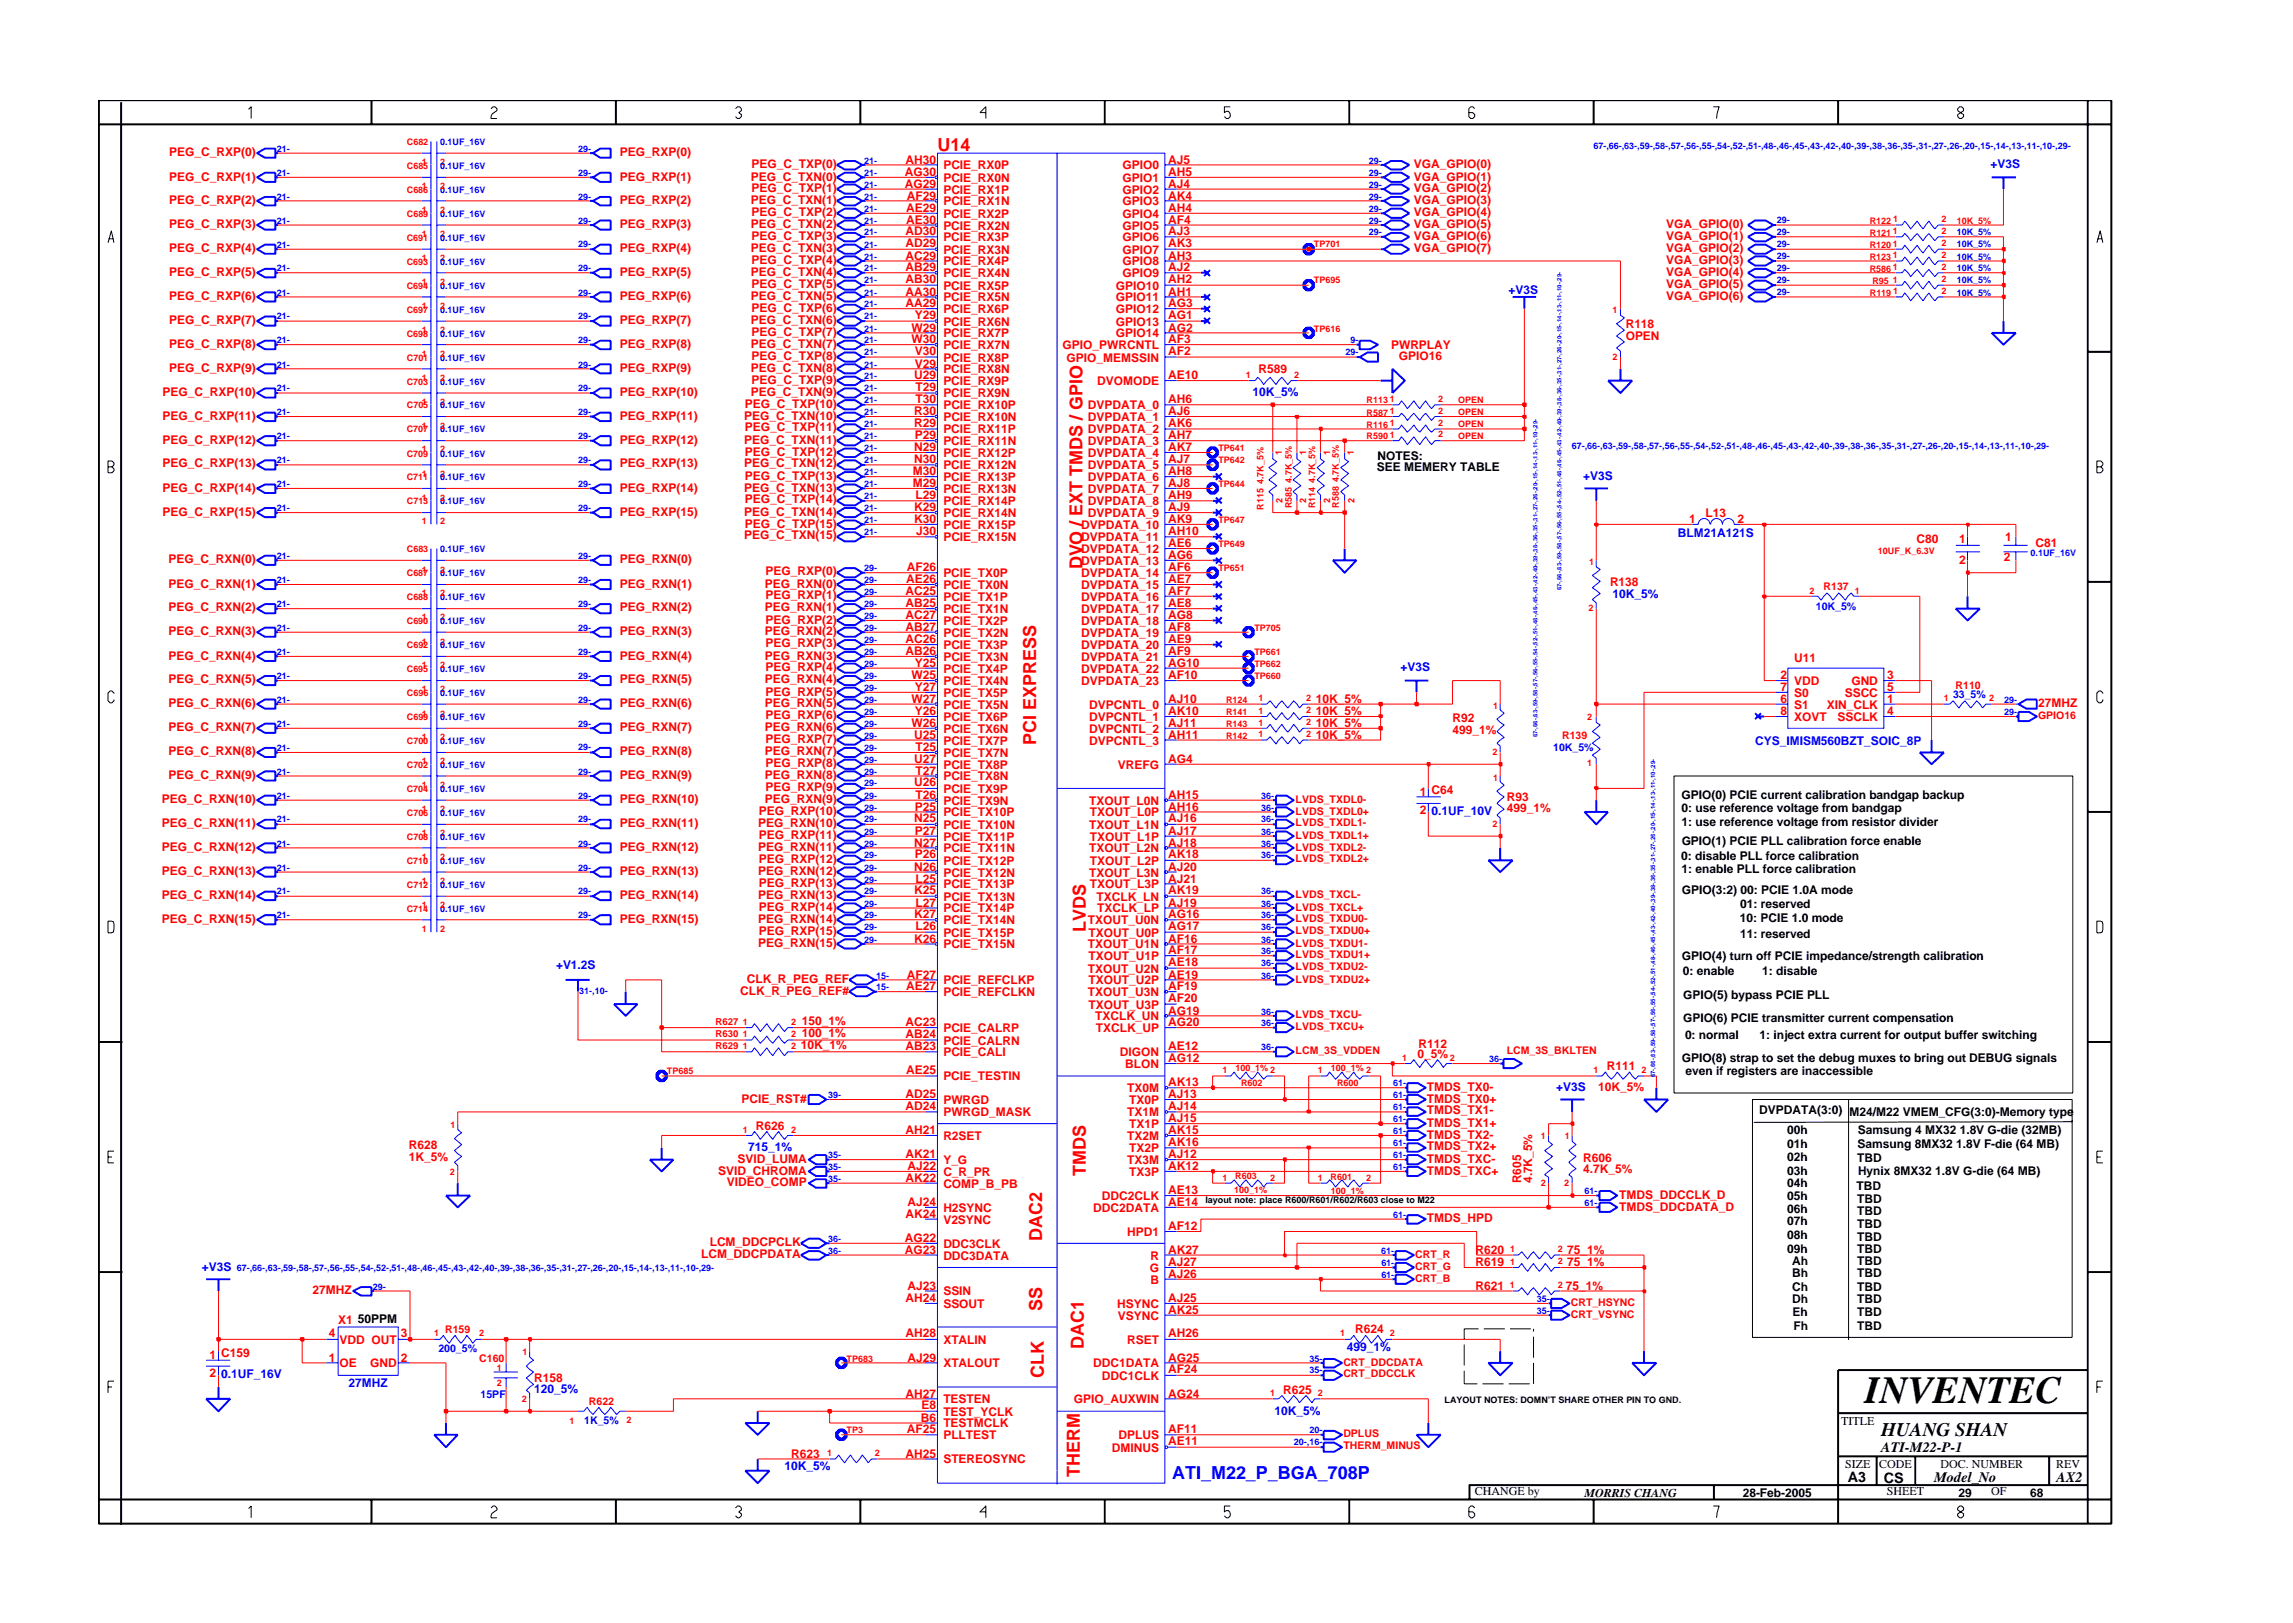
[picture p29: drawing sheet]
<svg xmlns="http://www.w3.org/2000/svg" width="297mm" height="210mm" viewBox="0 0 297 210" stroke-linecap="round" stroke-linejoin="round" font-family="sans-serif">
<defs><g id="words">
<text font-size="5" x="241.6" y="181.8">INVENTEC</text>
<text font-size="2.5" x="243.7" y="186">HUANG SHAN</text>
<g font-size="2.3" fill="#f00">
<text x="121.4" y="19.5">U14</text>
<text x="140.2" y="73.8" transform="rotate(-90 140.2 73.8)">DVO / EXT TMDS / GPIO</text>
<text x="134.2" y="96.5" transform="rotate(-90 134.2 96.5)">PCI EXPRESS</text>
<text x="140.7" y="120.8" transform="rotate(-90 140.7 120.8)">LVDS</text>
<text x="140.7" y="152.3" transform="rotate(-90 140.7 152.3)">TMDS</text>
<text x="135" y="160.7" transform="rotate(-90 135 160.7)">DAC2</text>
<text x="135" y="169.8" transform="rotate(-90 135 169.8)">SS</text>
<text x="135.2" y="178.5" transform="rotate(-90 135.2 178.5)">CLK</text>
<text x="140.4" y="174.7" transform="rotate(-90 140.4 174.7)">DAC1</text>
<text x="139.9" y="191.4" transform="rotate(-90 139.9 191.4)">THERM</text>
</g>
<text font-size="2.3" fill="#00f" x="151.8" y="191.6">ATI_M22_P_BGA_708P</text>
<g font-size="1.9">
<text x="243.7" y="188.1">ATI-M22-P-1</text>
<text x="239.4" y="192.1">A3</text>
<text x="244" y="192.1">CS</text>
<text x="250.6" y="192.1">Model_No</text>
<text x="266.4" y="192.1">AX2</text>
</g>
<g font-size="1.6" fill="#f00">
<text x="21.9" y="20.3">PEG_C_RXP(0)</text>
<text x="21.9" y="23.4">PEG_C_RXP(1)</text>
<text x="80.3" y="20.3">PEG_RXP(0)</text>
<text x="80.3" y="23.4">PEG_RXP(1)</text>
<text x="97.3" y="23.4">PEG_C_TXN(0)</text>
<text x="97.4" y="21.8">PEG_C_TXP(0)</text>
<text x="117.2" y="22.8">AG30</text>
<text x="117.3" y="21.2">AH30</text>
<text x="122.2" y="23.6">PCIE_RX0N</text>
<text x="122.2" y="21.9">PCIE_RX0P</text>
<text x="145.4" y="21.9">GPIO0</text>
<text x="145.4" y="23.6">GPIO1</text>
<text x="151.3" y="21.2">AJ5</text>
<text x="151.3" y="22.8">AH5</text>
<text x="183.2" y="21.8">VGA_GPIO(0)</text>
<text x="183.2" y="23.4">VGA_GPIO(1)</text>
<text x="21.9" y="26.4">PEG_C_RXP(2)</text>
<text x="21.9" y="29.6">PEG_C_RXP(3)</text>
<text x="80.3" y="26.4">PEG_RXP(2)</text>
<text x="80.3" y="29.6">PEG_RXP(3)</text>
<text x="97.3" y="29.6">PEG_C_TXN(2)</text>
<text x="97.3" y="26.4">PEG_C_TXN(1)</text>
<text x="97.4" y="28">PEG_C_TXP(2)</text>
<text x="97.4" y="24.9">PEG_C_TXP(1)</text>
<text x="117.2" y="24.3">AG29</text>
<text x="117.4" y="29">AE30</text>
<text x="117.4" y="27.5">AE29</text>
<text x="117.5" y="25.9">AF29</text>
<text x="122.2" y="29.7">PCIE_RX2N</text>
<text x="122.2" y="28.2">PCIE_RX2P</text>
<text x="122.2" y="26.6">PCIE_RX1N</text>
<text x="122.2" y="25.1">PCIE_RX1P</text>
<text x="145.4" y="28.2">GPIO4</text>
<text x="145.4" y="29.7">GPIO5</text>
<text x="145.4" y="25.1">GPIO2</text>
<text x="145.4" y="26.6">GPIO3</text>
<text x="151.3" y="29">AF4</text>
<text x="151.3" y="24.3">AJ4</text>
<text x="151.3" y="25.9">AK4</text>
<text x="151.3" y="27.5">AH4</text>
<text x="183.2" y="24.9">VGA_GPIO(2)</text>
<text x="183.2" y="26.4">VGA_GPIO(3)</text>
<text x="183.2" y="28">VGA_GPIO(4)</text>
<text x="183.2" y="29.6">VGA_GPIO(5)</text>
<text x="215.8" y="29.6">VGA_GPIO(0)</text>
<text x="21.9" y="32.6">PEG_C_RXP(4)</text>
<text x="21.9" y="35.7">PEG_C_RXP(5)</text>
<text x="80.3" y="35.7">PEG_RXP(5)</text>
<text x="80.3" y="32.6">PEG_RXP(4)</text>
<text x="97.3" y="35.7">PEG_C_TXN(4)</text>
<text x="97.3" y="32.6">PEG_C_TXN(3)</text>
<text x="97.4" y="34.2">PEG_C_TXP(4)</text>
<text x="97.4" y="31.1">PEG_C_TXP(3)</text>
<text x="117.3" y="32">AD29</text>
<text x="117.3" y="30.5">AD30</text>
<text x="117.3" y="35.2">AB29</text>
<text x="117.3" y="33.6">AC29</text>
<text x="122.2" y="32.9">PCIE_RX3N</text>
<text x="122.2" y="31.3">PCIE_RX3P</text>
<text x="122.2" y="35.9">PCIE_RX4N</text>
<text x="122.2" y="34.4">PCIE_RX4P</text>
<text x="145.4" y="31.3">GPIO6</text>
<text x="145.4" y="32.9">GPIO7</text>
<text x="145.4" y="34.4">GPIO8</text>
<text x="145.4" y="35.9">GPIO9</text>
<text x="151.3" y="30.5">AJ3</text>
<text x="151.3" y="32">AK3</text>
<text x="151.3" y="33.6">AH3</text>
<text x="151.3" y="35.2">AJ2</text>
<text x="183.2" y="31.1">VGA_GPIO(6)</text>
<text x="183.2" y="32.6">VGA_GPIO(7)</text>
<text x="215.8" y="35.7">VGA_GPIO(4)</text>
<text x="215.8" y="34.2">VGA_GPIO(3)</text>
<text x="215.8" y="32.6">VGA_GPIO(2)</text>
<text x="215.8" y="31.1">VGA_GPIO(1)</text>
<text x="21.9" y="38.9">PEG_C_RXP(6)</text>
<text x="21.9" y="41.9">PEG_C_RXP(7)</text>
<text x="80.3" y="38.9">PEG_RXP(6)</text>
<text x="80.3" y="41.9">PEG_RXP(7)</text>
<text x="97.3" y="41.9">PEG_C_TXN(6)</text>
<text x="97.3" y="38.9">PEG_C_TXN(5)</text>
<text x="97.4" y="37.3">PEG_C_TXP(5)</text>
<text x="97.4" y="40.4">PEG_C_TXP(6)</text>
<text x="117.3" y="38.3">AA30</text>
<text x="117.3" y="36.7">AB30</text>
<text x="117.3" y="39.8">AA29</text>
<text x="118.5" y="41.3">Y29</text>
<text x="122.2" y="39">PCIE_RX5N</text>
<text x="122.2" y="37.5">PCIE_RX5P</text>
<text x="122.2" y="40.6">PCIE_RX6P</text>
<text x="144.5" y="37.5">GPIO10</text>
<text x="144.5" y="39">GPIO11</text>
<text x="144.5" y="40.6">GPIO12</text>
<text x="151.3" y="36.7">AH2</text>
<text x="151.3" y="38.3">AH1</text>
<text x="151.3" y="39.8">AG3</text>
<text x="151.3" y="41.3">AG1</text>
<text x="215.8" y="38.9">VGA_GPIO(6)</text>
<text x="215.8" y="37.3">VGA_GPIO(5)</text>
<text x="21.9" y="45.1">PEG_C_RXP(8)</text>
<text x="80.3" y="45.1">PEG_RXP(8)</text>
<text x="97.3" y="45.1">PEG_C_TXN(7)</text>
<text x="97.4" y="46.6">PEG_C_TXP(8)</text>
<text x="97.4" y="43.5">PEG_C_TXP(7)</text>
<text x="118.1" y="44.5">W30</text>
<text x="118.1" y="43">W29</text>
<text x="118.5" y="47.6">V29</text>
<text x="118.5" y="46">V30</text>
<text x="122.2" y="42.2">PCIE_RX6N</text>
<text x="122.2" y="45.2">PCIE_RX7N</text>
<text x="122.2" y="43.7">PCIE_RX7P</text>
<text x="122.2" y="46.8">PCIE_RX8P</text>
<text x="137.6" y="45.2">GPIO_PWRCNTL</text>
<text x="138.2" y="46.8">GPIO_MEMSSIN</text>
<text x="144.5" y="42.2">GPIO13</text>
<text x="144.5" y="43.7">GPIO14</text>
<text x="151.3" y="46">AF2</text>
<text x="151.3" y="44.5">AF3</text>
<text x="151.3" y="43">AG2</text>
<text x="180.2" y="45.2">PWRPLAY</text>
<text x="181.2" y="46.6">GPIO16</text>
<text x="210.6" y="42.5">R118</text>
<text x="210.6" y="44.1">OPEN</text>
<text x="21.1" y="51.2">PEG_C_RXP(10)</text>
<text x="21.9" y="48.2">PEG_C_RXP(9)</text>
<text x="80.3" y="48.2">PEG_RXP(9)</text>
<text x="80.3" y="51.2">PEG_RXP(10)</text>
<text x="96.5" y="52.8">PEG_C_TXP(10)</text>
<text x="97.3" y="51.2">PEG_C_TXN(9)</text>
<text x="97.3" y="48.2">PEG_C_TXN(8)</text>
<text x="97.4" y="49.7">PEG_C_TXP(9)</text>
<text x="118.4" y="49.1">U29</text>
<text x="118.4" y="53.8">R30</text>
<text x="118.6" y="50.7">T29</text>
<text x="118.6" y="52.3">T30</text>
<text x="122.2" y="48.4">PCIE_RX8N</text>
<text x="122.2" y="51.5">PCIE_RX9N</text>
<text x="122.2" y="49.9">PCIE_RX9P</text>
<text x="122.2" y="53">PCIE_RX10P</text>
<text x="140.9" y="53">DVPDATA_0</text>
<text x="142.1" y="49.9">DVOMODE</text>
<text x="151.3" y="52.3">AH6</text>
<text x="151.3" y="53.8">AJ6</text>
<text x="151.3" y="49.1">AE10</text>
<text x="163" y="48.3">R589</text>
<text x="21.1" y="54.4">PEG_C_RXP(11)</text>
<text x="21.1" y="57.5">PEG_C_RXP(12)</text>
<text x="80.3" y="54.4">PEG_RXP(11)</text>
<text x="80.3" y="57.5">PEG_RXP(12)</text>
<text x="96.4" y="57.5">PEG_C_TXN(11)</text>
<text x="96.4" y="54.4">PEG_C_TXN(10)</text>
<text x="96.5" y="59">PEG_C_TXP(12)</text>
<text x="96.5" y="55.9">PEG_C_TXP(11)</text>
<text x="118.4" y="55.3">R29</text>
<text x="118.4" y="60">N30</text>
<text x="118.4" y="58.4">N29</text>
<text x="118.5" y="56.9">P29</text>
<text x="122.2" y="57.7">PCIE_RX11N</text>
<text x="122.2" y="56.2">PCIE_RX11P</text>
<text x="122.2" y="59.2">PCIE_RX12P</text>
<text x="122.2" y="54.5">PCIE_RX10N</text>
<text x="140.9" y="57.7">DVPDATA_3</text>
<text x="140.9" y="59.2">DVPDATA_4</text>
<text x="140.9" y="54.5">DVPDATA_1</text>
<text x="140.9" y="56.2">DVPDATA_2</text>
<text x="151.3" y="56.9">AH7</text>
<text x="151.3" y="58.4">AK7</text>
<text x="151.3" y="60">AJ7</text>
<text x="151.3" y="55.3">AK6</text>
<text x="21.1" y="60.6">PEG_C_RXP(13)</text>
<text x="21.1" y="63.7">PEG_C_RXP(14)</text>
<text x="80.3" y="63.7">PEG_RXP(14)</text>
<text x="80.3" y="60.6">PEG_RXP(13)</text>
<text x="96.4" y="63.7">PEG_C_TXN(13)</text>
<text x="96.4" y="60.6">PEG_C_TXN(12)</text>
<text x="96.5" y="65.2">PEG_C_TXP(14)</text>
<text x="96.5" y="62.2">PEG_C_TXP(13)</text>
<text x="118.3" y="63.1">M29</text>
<text x="118.3" y="61.6">M30</text>
<text x="118.6" y="64.6">L29</text>
<text x="122.2" y="60.8">PCIE_RX12N</text>
<text x="122.2" y="63.9">PCIE_RX13N</text>
<text x="122.2" y="62.3">PCIE_RX13P</text>
<text x="122.2" y="65.5">PCIE_RX14P</text>
<text x="140.9" y="60.8">DVPDATA_5</text>
<text x="140.9" y="62.3">DVPDATA_6</text>
<text x="140.9" y="63.9">DVPDATA_7</text>
<text x="140.9" y="65.5">DVPDATA_8</text>
<text x="151.3" y="61.6">AH8</text>
<text x="151.3" y="63.1">AJ8</text>
<text x="151.3" y="64.6">AH9</text>
<text x="21.1" y="66.8">PEG_C_RXP(15)</text>
<text x="80.3" y="66.8">PEG_RXP(15)</text>
<text x="96.4" y="66.8">PEG_C_TXN(14)</text>
<text x="96.4" y="69.9">PEG_C_TXN(15)</text>
<text x="96.5" y="68.3">PEG_C_TXP(15)</text>
<text x="118.4" y="67.8">K30</text>
<text x="118.4" y="66.2">K29</text>
<text x="118.7" y="69.3">J30</text>
<text x="122.2" y="70.1">PCIE_RX15N</text>
<text x="122.2" y="68.5">PCIE_RX15P</text>
<text x="122.2" y="67">PCIE_RX14N</text>
<text x="140.1" y="68.5">DVPDATA_10</text>
<text x="140.1" y="70.1">DVPDATA_11</text>
<text x="140.1" y="71.6">DVPDATA_12</text>
<text x="140.9" y="67">DVPDATA_9</text>
<text x="151.3" y="66.2">AJ9</text>
<text x="151.3" y="69.3">AH10</text>
<text x="151.3" y="70.9">AE6</text>
<text x="151.3" y="67.8">AK9</text>
<text x="218.8" y="67.8">1</text>
<text x="220.9" y="67">L13</text>
<text x="225.1" y="67.8">2</text>
<text x="248.3" y="70.3">C80</text>
<text x="253.8" y="70.3">1</text>
<text x="259.8" y="70">1</text>
<text x="263.7" y="70.8">C81</text>
<text x="21.8" y="73">PEG_C_RXN(0)</text>
<text x="21.8" y="76.1">PEG_C_RXN(1)</text>
<text x="80.3" y="73">PEG_RXN(0)</text>
<text x="80.3" y="76.1">PEG_RXN(1)</text>
<text x="99.1" y="76.1">PEG_RXN(0)</text>
<text x="99.2" y="74.5">PEG_RXP(0)</text>
<text x="99.2" y="77.7">PEG_RXP(1)</text>
<text x="117.3" y="77.1">AC25</text>
<text x="117.4" y="75.6">AE26</text>
<text x="117.5" y="73.9">AF26</text>
<text x="122.2" y="76.3">PCIE_TX0N</text>
<text x="122.2" y="74.8">PCIE_TX0P</text>
<text x="122.2" y="77.8">PCIE_TX1P</text>
<text x="140.1" y="73.2">DVPDATA_13</text>
<text x="140.1" y="74.8">DVPDATA_14</text>
<text x="140.1" y="76.3">DVPDATA_15</text>
<text x="140.1" y="77.8">DVPDATA_16</text>
<text x="151.3" y="72.4">AG6</text>
<text x="151.3" y="73.9">AF6</text>
<text x="151.3" y="75.6">AE7</text>
<text x="151.3" y="77.1">AF7</text>
<text x="208.6" y="75.9">R138</text>
<text x="253.8" y="73">2</text>
<text x="259.6" y="72.6">2</text>
<text x="21.8" y="79.2">PEG_C_RXN(2)</text>
<text x="21.8" y="82.3">PEG_C_RXN(3)</text>
<text x="80.3" y="82.3">PEG_RXN(3)</text>
<text x="80.3" y="79.2">PEG_RXN(2)</text>
<text x="99.1" y="82.3">PEG_RXN(2)</text>
<text x="99.1" y="79.2">PEG_RXN(1)</text>
<text x="99.2" y="83.8">PEG_RXP(3)</text>
<text x="99.2" y="80.8">PEG_RXP(2)</text>
<text x="117.3" y="78.6">AB25</text>
<text x="117.3" y="81.7">AB27</text>
<text x="117.3" y="80.2">AC27</text>
<text x="117.3" y="83.3">AC26</text>
<text x="122.2" y="79.4">PCIE_TX1N</text>
<text x="122.2" y="82.5">PCIE_TX2N</text>
<text x="122.2" y="81">PCIE_TX2P</text>
<text x="140.1" y="79.4">DVPDATA_17</text>
<text x="140.1" y="81">DVPDATA_18</text>
<text x="140.1" y="82.5">DVPDATA_19</text>
<text x="151.3" y="83.3">AE9</text>
<text x="151.3" y="78.6">AE8</text>
<text x="151.3" y="80.2">AG8</text>
<text x="151.3" y="81.7">AF8</text>
<text x="21.8" y="85.4">PEG_C_RXN(4)</text>
<text x="21.8" y="88.5">PEG_C_RXN(5)</text>
<text x="80.3" y="85.4">PEG_RXN(4)</text>
<text x="80.3" y="88.5">PEG_RXN(5)</text>
<text x="99.1" y="85.4">PEG_RXN(3)</text>
<text x="99.1" y="88.5">PEG_RXN(4)</text>
<text x="99.2" y="87">PEG_RXP(4)</text>
<text x="117.3" y="84.9">AB26</text>
<text x="118.1" y="87.9">W25</text>
<text x="118.5" y="89.5">Y27</text>
<text x="118.5" y="86.4">Y25</text>
<text x="122.2" y="85.6">PCIE_TX3N</text>
<text x="122.2" y="84.1">PCIE_TX3P</text>
<text x="122.2" y="88.7">PCIE_TX4N</text>
<text x="122.2" y="87.1">PCIE_TX4P</text>
<text x="140.1" y="84.1">DVPDATA_20</text>
<text x="140.1" y="85.6">DVPDATA_21</text>
<text x="140.1" y="87.1">DVPDATA_22</text>
<text x="140.1" y="88.7">DVPDATA_23</text>
<text x="151.3" y="84.9">AF9</text>
<text x="151.3" y="86.4">AG10</text>
<text x="151.3" y="87.9">AF10</text>
<text x="230.7" y="89.5">7</text>
<text x="230.7" y="87.9">2</text>
<text x="232.4" y="85.8">U11</text>
<text x="232.4" y="88.7">VDD</text>
<text x="239.8" y="88.7">GND</text>
<text x="244.5" y="87.9">3</text>
<text x="244.5" y="89.5">5</text>
<text x="21.8" y="91.6">PEG_C_RXN(6)</text>
<text x="21.8" y="94.8">PEG_C_RXN(7)</text>
<text x="80.3" y="91.6">PEG_RXN(6)</text>
<text x="80.3" y="94.8">PEG_RXN(7)</text>
<text x="99.1" y="91.6">PEG_RXN(5)</text>
<text x="99.1" y="94.8">PEG_RXN(6)</text>
<text x="99.2" y="90.1">PEG_RXP(5)</text>
<text x="99.2" y="93.1">PEG_RXP(6)</text>
<text x="118.1" y="94.2">W26</text>
<text x="118.1" y="91">W27</text>
<text x="118.4" y="95.7">U25</text>
<text x="118.5" y="92.6">Y26</text>
<text x="122.2" y="90.3">PCIE_TX5P</text>
<text x="122.2" y="94.9">PCIE_TX6N</text>
<text x="122.2" y="93.4">PCIE_TX6P</text>
<text x="122.2" y="91.8">PCIE_TX5N</text>
<text x="141.1" y="91.8">DVPCNTL_0</text>
<text x="141.1" y="93.4">DVPCNTL_1</text>
<text x="141.1" y="94.9">DVPCNTL_2</text>
<text x="151.3" y="91">AJ10</text>
<text x="151.3" y="92.6">AK10</text>
<text x="151.3" y="94.2">AJ11</text>
<text x="151.3" y="95.7">AH11</text>
<text x="170.4" y="92.6">10K_5%</text>
<text x="170.4" y="95.7">10K_5%</text>
<text x="170.4" y="91">10K_5%</text>
<text x="170.4" y="94.2">10K_5%</text>
<text x="188.2" y="93.6">R92</text>
<text x="188.2" y="95.1">499_1%</text>
<text x="230.7" y="91">6</text>
<text x="230.7" y="92.6">8</text>
<text x="232.4" y="90.3">S0</text>
<text x="232.4" y="91.8">S1</text>
<text x="232.4" y="93.4">XOVT</text>
<text x="236.6" y="91.8">XIN_CLK</text>
<text x="238" y="93.4">SSCLK</text>
<text x="239" y="90.3">SSCC</text>
<text x="244.5" y="92.6">4</text>
<text x="244.5" y="91">1</text>
<text x="264" y="91.6">27MHZ</text>
<text x="21.8" y="97.8">PEG_C_RXN(8)</text>
<text x="21.8" y="100.9">PEG_C_RXN(9)</text>
<text x="80.3" y="97.8">PEG_RXN(8)</text>
<text x="80.3" y="100.9">PEG_RXN(9)</text>
<text x="99.1" y="97.8">PEG_RXN(7)</text>
<text x="99.1" y="100.9">PEG_RXN(8)</text>
<text x="99.2" y="96.3">PEG_RXP(7)</text>
<text x="99.2" y="99.4">PEG_RXP(8)</text>
<text x="118.4" y="98.8">U27</text>
<text x="118.4" y="101.9">U26</text>
<text x="118.6" y="97.2">T25</text>
<text x="118.6" y="100.4">T27</text>
<text x="122.2" y="98.1">PCIE_TX7N</text>
<text x="122.2" y="96.5">PCIE_TX7P</text>
<text x="122.2" y="101.1">PCIE_TX8N</text>
<text x="122.2" y="99.6">PCIE_TX8P</text>
<text x="141.1" y="96.5">DVPCNTL_3</text>
<text x="144.8" y="99.6">VREFG</text>
<text x="151.3" y="98.8">AG4</text>
<text x="21" y="104.1">PEG_C_RXN(10)</text>
<text x="21" y="107.1">PEG_C_RXN(11)</text>
<text x="80.3" y="104.1">PEG_RXN(10)</text>
<text x="80.3" y="107.1">PEG_RXN(11)</text>
<text x="98.2" y="107.1">PEG_RXN(10)</text>
<text x="98.3" y="105.6">PEG_RXP(10)</text>
<text x="99.1" y="104.1">PEG_RXN(9)</text>
<text x="99.2" y="102.5">PEG_RXP(9)</text>
<text x="118.4" y="106.5">N25</text>
<text x="118.5" y="105">P25</text>
<text x="118.6" y="103.5">T26</text>
<text x="122.2" y="107.4">PCIE_TX10N</text>
<text x="122.2" y="105.8">PCIE_TX10P</text>
<text x="122.2" y="104.2">PCIE_TX9N</text>
<text x="122.2" y="102.7">PCIE_TX9P</text>
<text x="141.1" y="107.4">TXOUT_L1N</text>
<text x="141.1" y="104.2">TXOUT_L0N</text>
<text x="141.2" y="105.8">TXOUT_L0P</text>
<text x="151.3" y="105">AH16</text>
<text x="151.3" y="106.5">AJ16</text>
<text x="151.3" y="103.5">AH15</text>
<text x="183.9" y="103.1">1 C64</text>
<text x="183.9" y="105.4">2</text>
<text x="195.2" y="105.2">499_1%</text>
<text x="195.2" y="103.7">R93</text>
<text x="21" y="113.4">PEG_C_RXN(13)</text>
<text x="21" y="110.3">PEG_C_RXN(12)</text>
<text x="80.3" y="113.4">PEG_RXN(13)</text>
<text x="80.3" y="110.3">PEG_RXN(12)</text>
<text x="98.2" y="110.3">PEG_RXN(11)</text>
<text x="98.2" y="113.4">PEG_RXN(12)</text>
<text x="98.3" y="108.7">PEG_RXP(11)</text>
<text x="98.3" y="111.8">PEG_RXP(12)</text>
<text x="118.4" y="112.8">N26</text>
<text x="118.4" y="109.7">N27</text>
<text x="118.5" y="108.1">P27</text>
<text x="118.5" y="111.2">P26</text>
<text x="122.2" y="108.9">PCIE_TX11P</text>
<text x="122.2" y="113.6">PCIE_TX12N</text>
<text x="122.2" y="112">PCIE_TX12P</text>
<text x="122.2" y="110.4">PCIE_TX11N</text>
<text x="141.1" y="110.4">TXOUT_L2N</text>
<text x="141.1" y="113.6">TXOUT_L3N</text>
<text x="141.2" y="108.9">TXOUT_L1P</text>
<text x="141.2" y="112">TXOUT_L2P</text>
<text x="151.3" y="108.1">AJ17</text>
<text x="151.3" y="109.7">AJ18</text>
<text x="151.3" y="111.2">AK18</text>
<text x="151.3" y="112.8">AJ20</text>
<text x="21" y="116.4">PEG_C_RXN(14)</text>
<text x="21" y="119.6">PEG_C_RXN(15)</text>
<text x="80.3" y="116.4">PEG_RXN(14)</text>
<text x="80.3" y="119.6">PEG_RXN(15)</text>
<text x="98.2" y="116.4">PEG_RXN(13)</text>
<text x="98.2" y="119.6">PEG_RXN(14)</text>
<text x="98.3" y="114.9">PEG_RXP(13)</text>
<text x="98.3" y="118">PEG_RXP(14)</text>
<text x="118.4" y="119">K27</text>
<text x="118.4" y="115.9">K25</text>
<text x="118.6" y="114.3">L25</text>
<text x="118.6" y="117.5">L27</text>
<text x="122.2" y="115.1">PCIE_TX13P</text>
<text x="122.2" y="119.7">PCIE_TX14N</text>
<text x="122.2" y="118.2">PCIE_TX14P</text>
<text x="122.2" y="116.7">PCIE_TX13N</text>
<text x="140.9" y="119.7">TXOUT_U0N</text>
<text x="141.2" y="115.1">TXOUT_L3P</text>
<text x="142" y="116.7">TXCLK_LN</text>
<text x="142.1" y="118.2">TXCLK_LP</text>
<text x="151.3" y="114.3">AJ21</text>
<text x="151.3" y="119">AG16</text>
<text x="151.3" y="115.9">AK19</text>
<text x="151.3" y="117.5">AJ19</text>
<text x="98.2" y="122.7">PEG_RXN(15)</text>
<text x="98.3" y="121.1">PEG_RXP(15)</text>
<text x="118.4" y="122.1">K26</text>
<text x="118.6" y="120.5">L26</text>
<text x="122.2" y="121.3">PCIE_TX15P</text>
<text x="122.2" y="122.9">PCIE_TX15N</text>
<text x="140.9" y="122.9">TXOUT_U1N</text>
<text x="141" y="121.3">TXOUT_U0P</text>
<text x="141" y="124.4">TXOUT_U1P</text>
<text x="151.3" y="120.5">AG17</text>
<text x="151.3" y="122.1">AF16</text>
<text x="151.3" y="123.6">AF17</text>
<text x="151.3" y="125.2">AE18</text>
<text x="95.9" y="128.9">CLK_R_PEG_REF#</text>
<text x="96.7" y="127.4">CLK_R_PEG_REF</text>
<text x="117.4" y="128.3">AE27</text>
<text x="117.5" y="126.8">AF27</text>
<text x="122.2" y="129">PCIE_REFCLKN</text>
<text x="122.2" y="127.5">PCIE_REFCLKP</text>
<text x="140.9" y="129">TXOUT_U3N</text>
<text x="140.9" y="126">TXOUT_U2N</text>
<text x="141" y="130.7">TXOUT_U3P</text>
<text x="141" y="127.5">TXOUT_U2P</text>
<text x="151.3" y="129.8">AF20</text>
<text x="151.3" y="126.8">AE19</text>
<text x="151.3" y="128.3">AF19</text>
<text x="151.3" y="131.4">AG19</text>
<text x="103.7" y="135.8">10K_1%</text>
<text x="103.9" y="132.8">150_1%</text>
<text x="103.9" y="134.3">100_1%</text>
<text x="117.3" y="136.1">AB23</text>
<text x="117.3" y="134.5">AB24</text>
<text x="117.3" y="133">AC23</text>
<text x="122.2" y="136.8">PCIE_CALI</text>
<text x="122.2" y="135.3">PCIE_CALRN</text>
<text x="122.2" y="133.7">PCIE_CALRP</text>
<text x="141.9" y="132.2">TXCLK_UN</text>
<text x="142" y="133.7">TXCLK_UP</text>
<text x="145.1" y="136.8">DIGON</text>
<text x="151.3" y="133">AG20</text>
<text x="151.3" y="136.1">AE12</text>
<text x="151.3" y="137.6">AG12</text>
<text x="183.6" y="137">0_5%</text>
<text x="183.8" y="135.7">R112</text>
<text x="96.1" y="142.8">PCIE_RST#</text>
<text x="117.3" y="142.3">AD25</text>
<text x="117.3" y="143.8">AD24</text>
<text x="117.4" y="139.1">AE25</text>
<text x="122.2" y="140">PCIE_TESTIN</text>
<text x="122.2" y="143">PWRGD</text>
<text x="145.7" y="138.4">BLON</text>
<text x="146" y="141.5">TX0M</text>
<text x="146.3" y="143">TX0P</text>
<text x="151.3" y="140.7">AK13</text>
<text x="151.3" y="142.3">AJ13</text>
<text x="151.3" y="143.8">AJ14</text>
<text x="184.9" y="141.3">TMDS_TX0-</text>
<text x="184.9" y="142.8">TMDS_TX0+</text>
<text x="207" y="141.3">10K_5%</text>
<text x="208.1" y="138.6">R111</text>
<text x="52.9" y="148.9">R628</text>
<text x="97.9" y="146.4">R626</text>
<text x="117.3" y="146.9">AH21</text>
<text x="122.2" y="144.6">PWRGD_MASK</text>
<text x="122.2" y="147.7">R2SET</text>
<text x="146" y="144.6">TX1M</text>
<text x="146" y="147.7">TX2M</text>
<text x="146.3" y="146.2">TX1P</text>
<text x="146.3" y="149.3">TX2P</text>
<text x="151.3" y="145.4">AJ15</text>
<text x="151.3" y="146.9">AK15</text>
<text x="151.3" y="148.4">AK16</text>
<text x="184.9" y="144.4">TMDS_TX1-</text>
<text x="184.9" y="146">TMDS_TX1+</text>
<text x="184.9" y="147.5">TMDS_TX2-</text>
<text x="184.9" y="149">TMDS_TX2+</text>
<text x="52.9" y="150.4">1K_5%</text>
<text x="93" y="152.2">SVID_CHROMA</text>
<text x="94.2" y="153.7">VIDEO_COMP</text>
<text x="95.5" y="150.6">SVID_LUMA</text>
<text x="117.3" y="150.1">AK21</text>
<text x="117.3" y="153.1">AK22</text>
<text x="117.6" y="151.6">AJ22</text>
<text x="122.2" y="150.8">Y_G</text>
<text x="122.2" y="153.9">COMP_B_PB</text>
<text x="122.2" y="152.3">C_R_PR</text>
<text x="142.7" y="155.5">DDC2CLK</text>
<text x="146" y="150.8">TX3M</text>
<text x="146.3" y="152.3">TX3P</text>
<text x="151.3" y="150.1">AJ12</text>
<text x="151.3" y="151.6">AK12</text>
<text x="151.3" y="154.7">AE13</text>
<text x="184.9" y="150.6">TMDS_TXC-</text>
<text x="184.9" y="152.2">TMDS_TXC+</text>
<text x="197" y="153.3" transform="rotate(-90 197 153.3)">R605</text>
<text x="198.5" y="153.3" transform="rotate(-90 198.5 153.3)">4.7K_5%</text>
<text x="205.1" y="150.5">R606</text>
<text x="205.1" y="152">4.7K_5%</text>
<text x="209.7" y="155.3">TMDS_DDCCLK_D</text>
<text x="91.9" y="161.5">LCM_DDCPCLK</text>
<text x="117.2" y="160.9">AG22</text>
<text x="117.3" y="157.8">AK24</text>
<text x="117.6" y="156.2">AJ24</text>
<text x="122.2" y="158.5">V2SYNC</text>
<text x="122.2" y="157">H2SYNC</text>
<text x="122.2" y="161.6">DDC3CLK</text>
<text x="141.6" y="157">DDC2DATA</text>
<text x="146" y="160.1">HPD1</text>
<text x="151.3" y="159.4">AF12</text>
<text x="151.3" y="156.2">AE14</text>
<text x="184.9" y="158.3">TMDS_HPD</text>
<text x="209.7" y="156.8">TMDS_DDCDATA_D</text>
<text x="40.5" y="167.7">27MHZ</text>
<text x="90.8" y="163">LCM_DDCPDATA</text>
<text x="117.2" y="162.4">AG23</text>
<text x="117.6" y="167.1">AJ23</text>
<text x="122.2" y="167.8">SSIN</text>
<text x="122.2" y="163.2">DDC3DATA</text>
<text x="148.9" y="164.8">G</text>
<text x="149" y="163.2">R</text>
<text x="149" y="166.3">B</text>
<text x="151.3" y="162.4">AK27</text>
<text x="151.3" y="164">AJ27</text>
<text x="151.3" y="165.6">AJ26</text>
<text x="191.1" y="162.4">R620</text>
<text x="191.1" y="167.1">R621</text>
<text x="191.1" y="164">R619</text>
<text x="202.8" y="167.1">75_1%</text>
<text x="203" y="162.4">75_1%</text>
<text x="203" y="164">75_1%</text>
<text x="42.6" y="173.3">4</text>
<text x="43.8" y="171.6">X1</text>
<text x="51.9" y="173.3">3</text>
<text x="117.3" y="173.3">AH28</text>
<text x="117.3" y="168.7">AH24</text>
<text x="122.2" y="169.4">SSOUT</text>
<text x="144.7" y="169.4">HSYNC</text>
<text x="144.8" y="171">VSYNC</text>
<text x="151.3" y="170.2">AK25</text>
<text x="151.3" y="168.7">AJ25</text>
<text x="151.3" y="173.3">AH26</text>
<text x="175.6" y="172.7">R624</text>
<text x="27.1" y="176.1">1 C159</text>
<text x="27.1" y="178.3">2</text>
<text x="42.6" y="176.4">1</text>
<text x="44" y="174.1">VDD OUT</text>
<text x="44" y="177.1">OE</text>
<text x="48" y="177.1">GND</text>
<text x="51.9" y="176.4">2</text>
<text x="69.2" y="179">R158</text>
<text x="117.6" y="176.4">AJ29</text>
<text x="122.2" y="174.1">XTALIN</text>
<text x="122.2" y="177.1">XTALOUT</text>
<text x="141.6" y="177.1">DDC1DATA</text>
<text x="142.7" y="178.7">DDC1CLK</text>
<text x="146" y="174.1">RSET</text>
<text x="151.3" y="177.9">AF24</text>
<text x="151.3" y="176.4">AG25</text>
<text x="117.3" y="181">AH27</text>
<text x="117.5" y="185.7">AF25</text>
<text x="119.3" y="184.2">B6</text>
<text x="119.4" y="182.6">E8</text>
<text x="122.2" y="183.4">TEST_YCLK</text>
<text x="122.2" y="181.8">TESTEN</text>
<text x="122.2" y="184.9">TESTMCLK</text>
<text x="139.1" y="181.8">GPIO_AUXWIN</text>
<text x="151.3" y="181">AG24</text>
<text x="151.3" y="185.7">AF11</text>
<text x="166.2" y="180.5">R625</text>
<text x="102.5" y="188.8">R623</text>
<text x="117.3" y="188.8">AH25</text>
<text x="122.2" y="189.6">STEREOSYNC</text>
<text x="122.2" y="186.5">PLLTEST</text>
<text x="144" y="188.1">DMINUS</text>
<text x="144.9" y="186.5">DPLUS</text>
<text x="151.3" y="187.2">AE11</text>
</g>
<g font-size="1.6" fill="#00f">
<text x="257.8" y="21.8">+V3S</text>
<text x="195.4" y="38.1">+V3S</text>
<text x="162.2" y="51.3">10K_5%</text>
<text x="205.1" y="62.2">+V3S</text>
<text x="217.4" y="69.5">BLM21A121S</text>
<text x="208.9" y="77.4">10K_5%</text>
<text x="181.4" y="87">+V3S</text>
<text x="227.4" y="96.5">CYS_IMISM560BZT_SOIC_8P</text>
<text x="185.4" y="105.6">0.1UF_10V</text>
<text x="72" y="125.6">+V1.2S</text>
<text x="201.6" y="141.3">+V3S</text>
<text x="96.9" y="149.1">715_1%</text>
<text x="26.2" y="164.6">+V3S</text>
<text x="28.6" y="178.5">0.1UF_16V</text>
<text x="45.2" y="179.7">27MHZ</text>
<text x="174.5" y="175">499_1%</text>
<text x="69.2" y="180.5">120_5%</text>
<text x="165.1" y="183.2">10K_5%</text>
<text x="101.6" y="190.4">10K_5%</text>
</g>
<g font-size="1.6">
<text x="178.5" y="59.5">NOTES:</text>
<text x="178.4" y="61">SEE MEMERY TABLE</text>
<text x="217.8" y="107">1: use reference voltage from resistor divider</text>
<text x="217.8" y="105.3">0: use reference voltage from bandgap</text>
<text x="217.8" y="103.6">GPIO(0) PCIE current calibration bandgap backup</text>
<text x="217.8" y="111.4">0: disable PLL force calibration</text>
<text x="217.8" y="113.1">1: enable PLL force calibration</text>
<text x="217.8" y="109.4">GPIO(1) PCIE PLL calibration force enable</text>
<text x="217.9" y="115.8">GPIO(3:2) 00: PCIE 1.0A mode</text>
<text x="225.4" y="119.5">10: PCIE 1.0 mode</text>
<text x="225.4" y="117.6">01: reserved</text>
<text x="217.9" y="124.3">GPIO(4) turn off PCIE impedance/strength calibration</text>
<text x="225.4" y="121.5">11: reserved</text>
<text x="218" y="126.3">0: enable</text>
<text x="218" y="129.4">GPIO(5) bypass PCIE PLL</text>
<text x="228.3" y="126.3">1: disable</text>
<text x="217.9" y="137.6">GPIO(8) strap to set the debug muxes to bring out DEBUG signals</text>
<text x="218" y="132.4">GPIO(6) PCIE transmitter current compensation</text>
<text x="218.3" y="134.6">0: normal</text>
<text x="227.9" y="134.6">1: inject extra current for output buffer switching</text>
<text x="218.3" y="139.3">even if registers are inaccessible</text>
<text x="227.9" y="144.4">DVPDATA(3:0)</text>
<text x="231.5" y="146.9">00h</text>
<text x="231.5" y="148.8">01h</text>
<text x="239.6" y="144.6">M24/M22 VMEM_CFG(3:0)-Memory type</text>
<text x="240.6" y="148.8">Samsung 8MX32 1.8V F-die (64 MB)</text>
<text x="240.7" y="146.9">Samsung 4 MX32 1.8V G-die (32MB)</text>
<text x="231.5" y="153.8">04h</text>
<text x="231.5" y="155.5">05h</text>
<text x="231.5" y="152.2">03h</text>
<text x="231.5" y="150.5">02h</text>
<text x="240.5" y="154.1">TBD</text>
<text x="240.6" y="150.6">TBD</text>
<text x="240.6" y="155.9">TBD</text>
<text x="240.7" y="152.2">Hynix 8MX32 1.8V G-die (64 MB)</text>
<text x="231.5" y="157.2">06h</text>
<text x="231.5" y="158.7">07h</text>
<text x="231.5" y="160.5">08h</text>
<text x="240.6" y="157.4">TBD</text>
<text x="240.6" y="160.7">TBD</text>
<text x="240.6" y="159">TBD</text>
<text x="231.5" y="162.3">09h</text>
<text x="232.2" y="165.5">Bh</text>
<text x="232.2" y="163.8">Ah</text>
<text x="232.2" y="167.2">Ch</text>
<text x="240.6" y="165.5">TBD</text>
<text x="240.6" y="163.8">TBD</text>
<text x="240.6" y="162.3">TBD</text>
<text x="240.6" y="167.2">TBD</text>
<text x="46.3" y="171.4">50PPM</text>
<text x="232.2" y="168.8">Dh</text>
<text x="232.2" y="170.5">Eh</text>
<text x="232.3" y="172.3">Fh</text>
<text x="240.6" y="172.3">TBD</text>
<text x="240.6" y="168.8">TBD</text>
<text x="240.6" y="170.5">TBD</text>
<text x="238.5" y="184.5">TITLE</text>
<text x="239" y="190.1">SIZE</text>
<text x="243.4" y="190.1">CODE</text>
<text x="251.4" y="190.1">DOC. NUMBER</text>
<text x="266.4" y="190.1">REV</text>
<text x="191.1" y="193.7">CHANGE by</text>
<text x="205.3" y="193.9">MORRIS CHANG</text>
<text x="225.7" y="193.9">28-Feb-2005</text>
<text x="244.4" y="193.7">SHEET</text>
<text x="253.7" y="193.9">29</text>
<text x="257.9" y="193.7">OF</text>
<text x="263" y="193.9">68</text>
</g>
<g font-size="1.4" fill="#f00">
<text x="236.2" y="76.5">R137</text>
<text x="253.3" y="89.3">R110</text>
<text x="202.4" y="95.8">R139</text>
<text x="264" y="93.1">GPIO16</text>
<text x="167.8" y="107.1">LVDS_TXDL1-</text>
<text x="167.8" y="105.5">LVDS_TXDL0+</text>
<text x="167.8" y="104">LVDS_TXDL0-</text>
<text x="167.8" y="111.7">LVDS_TXDL2+</text>
<text x="167.8" y="110.2">LVDS_TXDL2-</text>
<text x="167.8" y="108.7">LVDS_TXDL1+</text>
<text x="167.8" y="119.5">LVDS_TXDU0-</text>
<text x="167.8" y="116.4">LVDS_TXCL-</text>
<text x="167.8" y="118">LVDS_TXCL+</text>
<text x="167.8" y="124.2">LVDS_TXDU1+</text>
<text x="167.8" y="125.7">LVDS_TXDU2-</text>
<text x="167.8" y="121">LVDS_TXDU0+</text>
<text x="167.8" y="122.6">LVDS_TXDU1-</text>
<text x="167.8" y="127.3">LVDS_TXDU2+</text>
<text x="167.8" y="131.9">LVDS_TXCU-</text>
<text x="167.8" y="136.6">LCM_3S_VDDEN</text>
<text x="167.8" y="133.5">LVDS_TXCU+</text>
<text x="195.2" y="136.6">LCM_3S_BKLTEN</text>
<text x="183.3" y="162.9">CRT_R</text>
<text x="183.3" y="164.5">CRT_G</text>
<text x="183.3" y="166.1">CRT_B</text>
<text x="57.7" y="172.7">R159</text>
<text x="203.5" y="169.2">CRT_HSYNC</text>
<text x="203.5" y="170.7">CRT_VSYNC</text>
<text x="62.1" y="176.4">C160</text>
<text x="174" y="176.9">CRT_DDCDATA</text>
<text x="174" y="178.4">CRT_DDCCLK</text>
<text x="76.3" y="182.1">R622</text>
<text x="174" y="186.2">DPLUS</text>
<text x="174" y="187.7">THERM_MINUS</text>
</g>
<g font-size="1.4" fill="#00f">
<text x="235.2" y="79">10K_5%</text>
<text x="253" y="90.5">33_5%</text>
<text x="201.2" y="97.2">10K_5%</text>
<text x="56.8" y="175.2">200_5%</text>
<text x="62.3" y="181">15PF</text>
<text x="75.7" y="184.5">1K_5%</text>
</g>
<g font-size="1.2" fill="#00f">
<text x="35.8" y="19.7">21-</text>
<text x="35.8" y="22.8">21-</text>
<text x="57" y="18.8">0.1UF_16V</text>
<text x="57" y="21.9">0.1UF_16V</text>
<text x="74.9" y="19.7">29-</text>
<text x="74.9" y="22.8">29-</text>
<text x="112" y="21.2">21-</text>
<text x="112" y="22.8">21-</text>
<text x="177.3" y="22.8">29-</text>
<text x="177.3" y="21.2">29-</text>
<text x="206.4" y="19.4">67-,66-,63-,59-,58-,57-,56-,55-,54-,52-,51-,48-,46-,45-,43-,42-,40-,39-,38-,36-,35-,31-,27-,26-,20-,15-,14-,13-,11-,10-,29-</text>
<text x="35.8" y="29">21-</text>
<text x="35.8" y="25.9">21-</text>
<text x="57" y="25">0.1UF_16V</text>
<text x="57" y="28.1">0.1UF_16V</text>
<text x="74.9" y="25.9">29-</text>
<text x="74.9" y="29">29-</text>
<text x="112" y="29">21-</text>
<text x="112" y="25.9">21-</text>
<text x="112" y="24.3">21-</text>
<text x="112" y="27.5">21-</text>
<text x="177.3" y="25.9">29-</text>
<text x="177.3" y="24.3">29-</text>
<text x="177.3" y="27.5">29-</text>
<text x="177.3" y="29">29-</text>
<text x="230.2" y="28.9">29-</text>
<text x="35.8" y="32.1">21-</text>
<text x="35.8" y="35.2">21-</text>
<text x="57" y="31.2">0.1UF_16V</text>
<text x="57" y="34.3">0.1UF_16V</text>
<text x="74.9" y="32">29-</text>
<text x="74.9" y="35.2">29-</text>
<text x="112" y="33.6">21-</text>
<text x="112" y="30.5">21-</text>
<text x="112" y="32.1">21-</text>
<text x="112" y="35.2">21-</text>
<text x="177.3" y="30.5">29-</text>
<text x="230.2" y="33.6">29-</text>
<text x="230.2" y="30.4">29-</text>
<text x="230.2" y="32">29-</text>
<text x="230.2" y="35.1">29-</text>
<text x="253.5" y="32">10K_5%</text>
<text x="253.5" y="33.6">10K_5%</text>
<text x="253.5" y="35.2">10K_5%</text>
<text x="253.5" y="30.5">10K_5%</text>
<text x="35.8" y="38.3">21-</text>
<text x="35.8" y="41.3">21-</text>
<text x="57" y="37.4">0.1UF_16V</text>
<text x="57" y="40.5">0.1UF_16V</text>
<text x="74.9" y="41.3">29-</text>
<text x="74.9" y="38.3">29-</text>
<text x="112" y="41.3">21-</text>
<text x="112" y="39.8">21-</text>
<text x="112" y="36.7">21-</text>
<text x="112" y="38.3">21-</text>
<text x="230.2" y="38.2">29-</text>
<text x="230.2" y="36.7">29-</text>
<text x="253.5" y="36.7">10K_5%</text>
<text x="253.5" y="38.3">10K_5%</text>
<text x="35.8" y="47.6">21-</text>
<text x="35.8" y="44.5">21-</text>
<text x="57" y="43.7">0.1UF_16V</text>
<text x="57" y="46.7">0.1UF_16V</text>
<text x="74.9" y="44.5">29-</text>
<text x="74.9" y="47.6">29-</text>
<text x="112" y="47.6">21-</text>
<text x="112" y="46">21-</text>
<text x="112" y="44.5">21-</text>
<text x="112" y="43">21-</text>
<text x="174.3" y="46">29-</text>
<text x="174.9" y="44.5">9-</text>
<text x="35.8" y="50.7">21-</text>
<text x="35.8" y="53.8">21-</text>
<text x="57" y="49.8">0.1UF_16V</text>
<text x="57" y="52.9">0.1UF_16V</text>
<text x="74.9" y="53.8">29-</text>
<text x="74.9" y="50.7">29-</text>
<text x="112" y="53.8">21-</text>
<text x="112" y="49.1">21-</text>
<text x="112" y="52.3">21-</text>
<text x="112" y="50.7">21-</text>
<text x="35.8" y="60">21-</text>
<text x="35.8" y="56.9">21-</text>
<text x="57" y="56">0.1UF_16V</text>
<text x="57" y="59.2">0.1UF_16V</text>
<text x="74.9" y="56.9">29-</text>
<text x="74.9" y="60">29-</text>
<text x="112" y="58.4">21-</text>
<text x="112" y="56.9">21-</text>
<text x="112" y="60">21-</text>
<text x="112" y="55.3">21-</text>
<text x="203.6" y="58.1">67-,66-,63-,59-,58-,57-,56-,55-,54-,52-,51-,48-,46-,45-,43-,42-,40-,39-,38-,36-,35-,31-,27-,26-,20-,15-,14-,13-,11-,10-,29-</text>
<text x="35.8" y="63.1">21-</text>
<text x="57" y="62.2">0.1UF_16V</text>
<text x="57" y="65.3">0.1UF_16V</text>
<text x="74.9" y="63.1">29-</text>
<text x="112" y="64.6">21-</text>
<text x="112" y="63.1">21-</text>
<text x="112" y="61.6">21-</text>
<text x="35.8" y="66.2">21-</text>
<text x="57" y="71.5">0.1UF_16V</text>
<text x="74.9" y="66.2">29-</text>
<text x="112" y="69.3">21-</text>
<text x="112" y="67.8">21-</text>
<text x="112" y="66.2">21-</text>
<text x="35.8" y="72.4">21-</text>
<text x="35.8" y="75.6">21-</text>
<text x="57" y="74.6">0.1UF_16V</text>
<text x="57" y="77.8">0.1UF_16V</text>
<text x="74.9" y="72.4">29-</text>
<text x="74.9" y="75.6">29-</text>
<text x="112" y="77.1">29-</text>
<text x="112" y="73.9">29-</text>
<text x="112" y="75.6">29-</text>
<text x="263" y="72.1">0.1UF_16V</text>
<text x="35.8" y="81.7">21-</text>
<text x="35.8" y="78.6">21-</text>
<text x="57" y="80.8">0.1UF_16V</text>
<text x="57" y="84">0.1UF_16V</text>
<text x="74.9" y="81.7">29-</text>
<text x="74.9" y="78.6">29-</text>
<text x="112" y="78.6">29-</text>
<text x="112" y="83.3">29-</text>
<text x="112" y="81.7">29-</text>
<text x="112" y="80.2">29-</text>
<text x="35.8" y="84.9">21-</text>
<text x="35.8" y="87.9">21-</text>
<text x="57" y="87.1">0.1UF_16V</text>
<text x="74.9" y="87.9">29-</text>
<text x="74.9" y="84.9">29-</text>
<text x="112" y="86.4">29-</text>
<text x="112" y="87.9">29-</text>
<text x="112" y="89.5">29-</text>
<text x="112" y="84.9">29-</text>
<text x="35.8" y="91">21-</text>
<text x="35.8" y="94.2">21-</text>
<text x="57" y="93.3">0.1UF_16V</text>
<text x="57" y="90.1">0.1UF_16V</text>
<text x="74.9" y="94.2">29-</text>
<text x="74.9" y="91">29-</text>
<text x="112" y="91">29-</text>
<text x="112" y="92.6">29-</text>
<text x="112" y="95.7">29-</text>
<text x="112" y="94.2">29-</text>
<text x="259.6" y="91">29-</text>
<text x="259.6" y="92.6">29-</text>
<text x="35.8" y="100.4">21-</text>
<text x="35.8" y="97.2">21-</text>
<text x="57" y="99.5">0.1UF_16V</text>
<text x="57" y="96.4">0.1UF_16V</text>
<text x="74.9" y="100.4">29-</text>
<text x="74.9" y="97.2">29-</text>
<text x="112" y="101.9">29-</text>
<text x="112" y="97.2">29-</text>
<text x="112" y="98.8">29-</text>
<text x="112" y="100.4">29-</text>
<text x="35.8" y="106.5">21-</text>
<text x="35.8" y="103.5">21-</text>
<text x="57" y="102.6">0.1UF_16V</text>
<text x="57" y="105.7">0.1UF_16V</text>
<text x="74.9" y="103.5">29-</text>
<text x="74.9" y="106.5">29-</text>
<text x="112" y="105">29-</text>
<text x="112" y="106.5">29-</text>
<text x="112" y="103.5">29-</text>
<text x="163.4" y="105">36-</text>
<text x="163.4" y="106.5">36-</text>
<text x="163.4" y="103.5">36-</text>
<text x="35.8" y="109.7">21-</text>
<text x="35.8" y="112.8">21-</text>
<text x="57" y="111.9">0.1UF_16V</text>
<text x="57" y="108.8">0.1UF_16V</text>
<text x="74.9" y="112.8">29-</text>
<text x="74.9" y="109.7">29-</text>
<text x="112" y="112.8">29-</text>
<text x="112" y="108.1">29-</text>
<text x="112" y="109.7">29-</text>
<text x="112" y="111.2">29-</text>
<text x="163.4" y="111.2">36-</text>
<text x="163.4" y="109.7">36-</text>
<text x="163.4" y="108.1">36-</text>
<text x="35.8" y="119">21-</text>
<text x="35.8" y="115.9">21-</text>
<text x="57" y="118.1">0.1UF_16V</text>
<text x="57" y="115">0.1UF_16V</text>
<text x="74.9" y="115.9">29-</text>
<text x="74.9" y="119">29-</text>
<text x="112" y="115.9">29-</text>
<text x="112" y="119">29-</text>
<text x="112" y="114.3">29-</text>
<text x="112" y="117.5">29-</text>
<text x="163.4" y="117.5">36-</text>
<text x="163.4" y="119">36-</text>
<text x="163.4" y="115.9">36-</text>
<text x="112" y="120.5">29-</text>
<text x="112" y="122.1">29-</text>
<text x="163.4" y="125.2">36-</text>
<text x="163.4" y="120.5">36-</text>
<text x="163.4" y="123.6">36-</text>
<text x="163.4" y="122.1">36-</text>
<text x="75" y="128.8">31-,10-</text>
<text x="113.5" y="128.3">15-</text>
<text x="113.5" y="126.8">15-</text>
<text x="163.4" y="126.8">36-</text>
<text x="163.4" y="131.4">36-</text>
<text x="163.4" y="133">36-</text>
<text x="163.4" y="136.1">36-</text>
<text x="192.9" y="137.6">36-</text>
<text x="107.3" y="142.3">39-</text>
<text x="180.5" y="140.7">61-</text>
<text x="180.5" y="142.3">61-</text>
<text x="180.5" y="143.8">61-</text>
<text x="180.5" y="145.4">61-</text>
<text x="180.5" y="146.9">61-</text>
<text x="180.5" y="148.4">61-</text>
<text x="107.3" y="150.1">35-</text>
<text x="107.3" y="151.6">35-</text>
<text x="107.3" y="153.1">35-</text>
<text x="180.5" y="150.1">61-</text>
<text x="180.5" y="151.6">61-</text>
<text x="205.3" y="154.7">61-</text>
<text x="107.3" y="160.9">36-</text>
<text x="180.5" y="157.8">61-</text>
<text x="205.3" y="156.2">61-</text>
<text x="30.7" y="164.6">67-,66-,63-,59-,58-,57-,56-,55-,54-,52-,51-,48-,46-,45-,43-,42-,40-,39-,38-,36-,35-,31-,27-,26-,20-,15-,14-,13-,11-,10-,29-</text>
<text x="48.3" y="167.1">29-</text>
<text x="107.3" y="162.4">36-</text>
<text x="178.9" y="162.4">61-</text>
<text x="178.9" y="165.6">61-</text>
<text x="178.9" y="164">61-</text>
<text x="199.1" y="170.2">35-</text>
<text x="199.1" y="168.7">35-</text>
<text x="169.6" y="177.9">35-</text>
<text x="169.6" y="176.4">35-</text>
<text x="169.6" y="185.7">20-</text>
<text x="167.6" y="187.2">20-,16-</text>
</g>
<g font-size="1.2" fill="#f00">
<text x="52.7" y="18.8">C682</text>
<text x="52.7" y="21.9">C685</text>
<text x="54.6" y="21.4">1</text>
<text x="57" y="21.4">2</text>
<text x="52.7" y="25">C686</text>
<text x="52.7" y="28.1">C689</text>
<text x="54.6" y="27.6">1</text>
<text x="54.6" y="24.5">1</text>
<text x="57" y="27.6">2</text>
<text x="57" y="24.5">2</text>
<text x="242.2" y="29">R122</text>
<text x="245.2" y="28.8">1</text>
<text x="251.5" y="28.8">2</text>
<text x="253.5" y="29">10K_5%</text>
<text x="52.7" y="31.2">C691</text>
<text x="52.7" y="34.3">C693</text>
<text x="54.6" y="33.8">1</text>
<text x="54.6" y="30.7">1</text>
<text x="57" y="33.8">2</text>
<text x="57" y="30.7">2</text>
<text x="170.2" y="32">TP701</text>
<text x="242.2" y="32.1">R120</text>
<text x="242.2" y="33.6">R123</text>
<text x="242.2" y="35.2">R586</text>
<text x="242.2" y="30.6">R121</text>
<text x="245.2" y="31.9">1</text>
<text x="245.2" y="33.5">1</text>
<text x="245.2" y="35">1</text>
<text x="245.2" y="30.3">1</text>
<text x="251.5" y="31.9">2</text>
<text x="251.5" y="33.5">2</text>
<text x="251.5" y="35">2</text>
<text x="251.5" y="30.3">2</text>
<text x="52.7" y="37.4">C694</text>
<text x="52.7" y="40.5">C697</text>
<text x="54.6" y="36.9">1</text>
<text x="54.6" y="40">1</text>
<text x="57" y="36.9">2</text>
<text x="57" y="40">2</text>
<text x="170.2" y="36.7">TP695</text>
<text x="208.9" y="40.6">1</text>
<text x="242.2" y="38.3">R119</text>
<text x="242.5" y="36.8">R95</text>
<text x="245.2" y="36.6">1</text>
<text x="245.2" y="38.1">1</text>
<text x="251.5" y="36.5">2</text>
<text x="251.5" y="38.1">2</text>
<text x="52.7" y="43.7">C698</text>
<text x="52.7" y="46.7">C701</text>
<text x="54.6" y="43.1">1</text>
<text x="54.6" y="46.3">1</text>
<text x="57" y="43.1">2</text>
<text x="57" y="46.3">2</text>
<text x="170.2" y="43">TP616</text>
<text x="208.9" y="46.6">2</text>
<text x="52.7" y="49.8">C703</text>
<text x="52.7" y="52.9">C705</text>
<text x="54.6" y="52.4">1</text>
<text x="54.6" y="49.3">1</text>
<text x="57" y="52.4">2</text>
<text x="57" y="49.3">2</text>
<text x="161.4" y="49">1</text>
<text x="167.7" y="49">2</text>
<text x="177" y="52.3">R113</text>
<text x="177" y="53.9">R587</text>
<text x="180" y="52.1">1</text>
<text x="180" y="53.6">1</text>
<text x="186.3" y="52">2</text>
<text x="186.3" y="53.6">2</text>
<text x="188.9" y="52.3">OPEN</text>
<text x="188.9" y="53.8">OPEN</text>
<text x="52.7" y="56">C707</text>
<text x="52.7" y="59.2">C709</text>
<text x="54.6" y="58.6">1</text>
<text x="54.6" y="55.6">1</text>
<text x="57" y="58.6">2</text>
<text x="57" y="55.6">2</text>
<text x="157.8" y="60">TP642</text>
<text x="157.8" y="58.4">TP641</text>
<text x="166.1" y="58.9" transform="rotate(-90 166.1 58.9)">1</text>
<text x="169.2" y="58.9" transform="rotate(-90 169.2 58.9)">1</text>
<text x="172.3" y="58.9" transform="rotate(-90 172.3 58.9)">1</text>
<text x="175.4" y="58.9" transform="rotate(-90 175.4 58.9)">1</text>
<text x="177" y="56.9">R590</text>
<text x="177" y="55.4">R116</text>
<text x="180" y="56.8">1</text>
<text x="180" y="55.2">1</text>
<text x="186.3" y="56.7">2</text>
<text x="186.3" y="55.1">2</text>
<text x="188.9" y="56.9">OPEN</text>
<text x="188.9" y="55.3">OPEN</text>
<text x="52.7" y="62.2">C711</text>
<text x="52.7" y="65.3">C713</text>
<text x="54.6" y="64.9">1</text>
<text x="54.6" y="61.7">1</text>
<text x="57" y="64.9">2</text>
<text x="57" y="61.7">2</text>
<text x="157.8" y="63.1">TP644</text>
<text x="163.7" y="62.7" transform="rotate(-90 163.7 62.7)">4.7K_5%</text>
<text x="166.2" y="65.2" transform="rotate(-90 166.2 65.2)">2</text>
<text x="167.3" y="65.9" transform="rotate(-90 167.3 65.9)">R585 4.7K_5%</text>
<text x="169.2" y="65.2" transform="rotate(-90 169.2 65.2)">2</text>
<text x="170.4" y="65.9" transform="rotate(-90 170.4 65.9)">R114 4.7K_5%</text>
<text x="172.3" y="65.2" transform="rotate(-90 172.3 65.2)">2</text>
<text x="173.4" y="65.8" transform="rotate(-90 173.4 65.8)">R588 4.7K_5%</text>
<text x="175.5" y="65.2" transform="rotate(-90 175.5 65.2)">2</text>
<text x="52.7" y="71.5">C683</text>
<text x="54.6" y="67.9">1</text>
<text x="57" y="67.9">2</text>
<text x="157.8" y="70.9">TP649</text>
<text x="157.8" y="67.8">TP647</text>
<text x="163.7" y="66" transform="rotate(-90 163.7 66)">R115</text>
<text x="243.3" y="71.7">10UF_K_6.3V</text>
<text x="52.7" y="74.6">C687</text>
<text x="52.7" y="77.8">C688</text>
<text x="54.6" y="77.2">1</text>
<text x="54.6" y="74.2">1</text>
<text x="57" y="77.2">2</text>
<text x="57" y="74.2">2</text>
<text x="157.8" y="73.9">TP651</text>
<text x="205.9" y="73.2">1</text>
<text x="234.4" y="76.9">2</text>
<text x="240.3" y="76.9">1</text>
<text x="52.7" y="80.8">C690</text>
<text x="52.7" y="84">C692</text>
<text x="54.6" y="83.5">1</text>
<text x="54.6" y="80.4">1</text>
<text x="57" y="80.4">2</text>
<text x="57" y="83.5">2</text>
<text x="162.5" y="81.7">TP705</text>
<text x="205.8" y="79.2">2</text>
<text x="52.7" y="87.1">C695</text>
<text x="54.6" y="89.7">1</text>
<text x="54.6" y="86.6">1</text>
<text x="57" y="89.7">2</text>
<text x="57" y="86.6">2</text>
<text x="162.5" y="87.9">TP660</text>
<text x="162.5" y="84.9">TP661</text>
<text x="162.5" y="86.4">TP662</text>
<text x="52.7" y="93.3">C699</text>
<text x="52.7" y="90.1">C696</text>
<text x="54.6" y="95.9">1</text>
<text x="54.6" y="92.8">1</text>
<text x="57" y="95.9">2</text>
<text x="57" y="92.8">2</text>
<text x="158.8" y="91">R124</text>
<text x="158.8" y="92.6">R141</text>
<text x="158.8" y="95.7">R142</text>
<text x="158.8" y="94.2">R143</text>
<text x="163" y="92.5">1</text>
<text x="163" y="95.5">1</text>
<text x="163" y="90.9">1</text>
<text x="163" y="94">1</text>
<text x="169.2" y="92.4">2</text>
<text x="169.2" y="95.5">2</text>
<text x="169.2" y="90.9">2</text>
<text x="169.2" y="93.9">2</text>
<text x="193.4" y="91.8">1</text>
<text x="205.6" y="93.3">2</text>
<text x="251.8" y="90.9">1</text>
<text x="257.7" y="90.9">2</text>
<text x="52.7" y="99.5">C702</text>
<text x="52.7" y="96.4">C700</text>
<text x="54.6" y="99">1</text>
<text x="57" y="99">2</text>
<text x="193.3" y="97.8">2</text>
<text x="193.4" y="101.1">1</text>
<text x="205.6" y="99.2">1</text>
<text x="52.7" y="102.6">C704</text>
<text x="52.7" y="105.7">C706</text>
<text x="54.6" y="105.2">1</text>
<text x="54.6" y="102.1">1</text>
<text x="57" y="105.2">2</text>
<text x="57" y="102.1">2</text>
<text x="193.3" y="107.1">2</text>
<text x="52.7" y="111.9">C710</text>
<text x="52.7" y="108.8">C708</text>
<text x="54.6" y="108.3">1</text>
<text x="54.6" y="111.4">1</text>
<text x="57" y="108.3">2</text>
<text x="57" y="111.4">2</text>
<text x="52.7" y="118.1">C714</text>
<text x="52.7" y="115">C712</text>
<text x="54.6" y="114.5">1</text>
<text x="54.6" y="117.6">1</text>
<text x="57" y="114.5">2</text>
<text x="57" y="117.6">2</text>
<text x="54.6" y="120.8">1</text>
<text x="57" y="120.8">2</text>
<text x="92.7" y="135.8">R629</text>
<text x="92.7" y="132.8">R627</text>
<text x="92.7" y="134.4">R630</text>
<text x="96.2" y="135.9">1</text>
<text x="96.2" y="132.8">1</text>
<text x="96.2" y="134.4">1</text>
<text x="102.5" y="132.8">2</text>
<text x="102.5" y="134.3">2</text>
<text x="102.5" y="135.8">2</text>
<text x="181.6" y="137.4">1</text>
<text x="187.8" y="137.4">2</text>
<text x="86.4" y="139.1">TP685</text>
<text x="158.4" y="139.1">1</text>
<text x="160" y="138.8">100_1% 2</text>
<text x="160.8" y="140.7">R602</text>
<text x="170.7" y="139.1">1</text>
<text x="172.4" y="138.8">100_1% 2</text>
<text x="173.2" y="140.7">R600</text>
<text x="206.4" y="139.1">1</text>
<text x="212.6" y="139">2</text>
<text x="58.4" y="146.1">1</text>
<text x="96.2" y="146.8">1</text>
<text x="102.5" y="146.8">2</text>
<text x="199.6" y="147.6">1</text>
<text x="202.7" y="147.6">1</text>
<text x="58.3" y="152.2">2</text>
<text x="158.4" y="152.9">1</text>
<text x="159.9" y="154.5">100_1%</text>
<text x="160" y="152.8">R603</text>
<text x="164.5" y="152.9">2</text>
<text x="170.7" y="152.9">1</text>
<text x="172.4" y="152.9">R601</text>
<text x="172.4" y="154.6">100_1%</text>
<text x="177" y="152.9">2</text>
<text x="199.6" y="153.7">2</text>
<text x="202.6" y="153.7">2</text>
<text x="195.6" y="166.9">1</text>
<text x="195.6" y="163.9">1</text>
<text x="195.6" y="162.2">1</text>
<text x="201.8" y="166.9">2</text>
<text x="201.8" y="163.8">2</text>
<text x="201.8" y="162.2">2</text>
<text x="56.2" y="173.1">1</text>
<text x="62.1" y="173.1">2</text>
<text x="173.6" y="173.1">1</text>
<text x="180" y="173.1">2</text>
<text x="64.4" y="177.6">1</text>
<text x="64.4" y="179.5">2</text>
<text x="67.7" y="175.5">1</text>
<text x="109.7" y="176.4">TP683</text>
<text x="67.6" y="181.6">2</text>
<text x="73.8" y="184.4">1</text>
<text x="81.1" y="184.3">2</text>
<text x="109.7" y="185.7">TP3</text>
<text x="164.5" y="180.9">1</text>
<text x="170.7" y="180.9">2</text>
<text x="107.1" y="188.7">1</text>
<text x="113.3" y="188.6">2</text>
</g>
<g font-size="1.2">
<text x="156.2" y="155.8">layout note: place R600/R601/R602/R603 close to M22</text>
<text x="187.1" y="181.7">LAYOUT NOTES: DOMN’T SHARE OTHER PIN TO GND.</text>
</g>
<g font-size=".8" fill="#00f">
<text x="202.3" y="76.5" transform="rotate(-90 202.3 76.5)">67-,66-,63-,59-,58-,57-,56-,55-,54-,52-,51-,48-,46-,45-,43-,42-,40-,39-,38-,36-,35-,31-,27-,26-,20-,15-,14-,13-,11-,10-,29-</text>
<text x="199.2" y="95.5" transform="rotate(-90 199.2 95.5)">67-,66-,63-,59-,58-,57-,56-,55-,54-,52-,51-,48-,46-,45-,43-,42-,40-,39-,38-,36-,35-,31-,27-,26-,20-,15-,14-,13-,11-,10-,29-</text>
<text x="214.4" y="139.6" transform="rotate(-90 214.4 139.6)">67-,66-,63-,59-,58-,57-,56-,55-,54-,52-,51-,48-,46-,45-,43-,42-,40-,39-,38-,36-,35-,31-,27-,26-,20-,15-,14-,13-,11-,10-,29-</text>
</g>
</g></defs>
<g fill="none" stroke="#00f" stroke-width=".25">
<path d="M33.3 19.8l1-.6h1.4v1.2h-1.4zM35.7 19.8h.3M76.4 19.8h.4M76.8 19.8l1-.6h1.3v1.2h-1.3zM33.3 23l1-.6h1.4v1.2h-1.4zM33.3 32.3l1-.6h1.4v1.2h-1.4zM33.3 38.5l1-.6h1.4v1.2h-1.4zM33.3 26l1-.5h1.4v1.1h-1.4zM33.3 29.2l1-.6h1.4v1.1h-1.4zM33.3 35.3l1-.5h1.4v1.1h-1.4zM35.7 29.2h.3M35.7 23h.3"/>
<path d="M35.7 35.3h.3M35.7 32.3h.3M35.7 38.5h.3M35.7 26h.3M76.4 29.2h.4M76.4 23h.4M76.4 35.3h.4M76.4 32.3h.4M76.4 38.5h.4M76.4 26h.4M76.8 32.3l1-.6h1.3v1.2h-1.3zM76.8 38.5l1-.6h1.3v1.2h-1.3z"/>
<path d="M76.8 26l1-.5h1.3v1.1h-1.3zM76.8 35.3l1-.5h1.3v1.1h-1.3zM76.8 23l1-.6h1.3v1.2h-1.3zM76.8 29.2l1-.6h1.3v1.1h-1.3zM108.4 29.2l1-.6h1.4l.9 .6-.9 .5h-1.4zM108.4 33.8l1-.6h1.4l.9 .6-.9 .6h-1.4zM108.4 35.3l1-.5h1.4l.9 .5-.9 .6h-1.4zM108.4 30.7l1-.5h1.4l.9 .5-.9 .6h-1.4zM108.4 26l1-.5h1.4l.9 .5-.9 .6h-1.4zM108.4 24.5l1-.6h1.4l.9 .6-.9 .6h-1.4zM108.4 23l1-.6h1.4l.9 .6-.9 .6h-1.4zM108.4 21.4l1-.5h1.4l.9 .5-.9 .6h-1.4z"/>
<path d="M108.4 40l1-.5h1.4l.9 .5-.9 .6h-1.4zM108.4 27.6l1-.6h1.4l.9 .6-.9 .6h-1.4zM108.4 38.5l1-.6h1.4l.9 .6-.9 .6h-1.4zM108.4 36.9l1-.5h1.4l.9 .5-.9 .6h-1.4zM108.4 32.3l1-.6h1.4l.9 .6-.9 .6h-1.4zM111.7 29.2h.4M111.7 33.8h.4M111.7 23h.4M111.7 35.3h.4M111.7 24.5h.4M111.7 36.9h.4M111.7 32.3h.4"/>
<path d="M111.7 30.7h.4M111.7 38.5h.4M111.7 26h.4M111.7 27.6h.4M111.7 21.4h.4M111.7 40h.4M155.6 35.3h.7M155.6 38.5h.7M155.6 40h.7M156 38.1l.7 .8M156 35l.7 .8M156 39.7l.7 .7"/>
<path d="M156.7 38.1l-.7 .8M156.7 35l-.7 .8M156.7 39.7l-.7 .7M178.8 29.2h.5M178.8 23h.5M178.8 24.5h.5M178.8 32.3h.5M178.8 30.7h.5M178.8 26h.5M178.8 27.6h.5M178.8 21.4h.5M179.3 23l.9-.6h1.4l1 .6-1 .6h-1.4z"/>
<path d="M179.3 24.5l.9-.6h1.4l1 .6-1 .6h-1.4zM179.3 30.7l.9-.5h1.4l1 .5-1 .6h-1.4zM179.3 26l.9-.5h1.4l1 .5-1 .6h-1.4zM179.3 27.6l.9-.6h1.4l1 .6-1 .6h-1.4zM179.3 29.2l.9-.6h1.4l1 .6-1 .5h-1.4zM179.3 32.3l.9-.6h1.4l1 .6-1 .6h-1.4zM179.3 21.4l.9-.5h1.4l1 .5-1 .6h-1.4zM195.9 38.5h3.1M197.5 38.5v1.5M226.4 36.9l1-.5h1.3l1 .5-1 .6h-1.3zM226.4 38.5l1-.6h1.3l1 .6-1 .6h-1.3zM226.4 32.3l1-.6h1.3l1 .6-1 .6h-1.3z"/>
<path d="M226.4 33.8l1-.6h1.3l1 .6-1 .6h-1.3zM226.4 35.3l1-.5h1.3l1 .5-1 .6h-1.3zM226.4 29.2l1-.6h1.3l1 .6-1 .5h-1.3zM226.4 30.7l1-.5h1.3l1 .5-1 .6h-1.3zM229.7 29.2h.4M229.7 33.8h.4M229.7 35.3h.4M229.7 36.9h.4M229.7 32.3h.4M229.7 30.7h.4M229.7 38.5h.4M258 23h3.1"/>
<path d="M259.5 23v1.5M33.3 57.1l1-.6h1.4v1.2h-1.4zM33.3 54l1-.5h1.4v1.1h-1.4zM33.3 41.6l1-.6h1.4v1.2h-1.4zM33.3 50.9l1-.6h1.4v1.2h-1.4zM33.3 47.8l1-.6h1.4v1.2h-1.4zM33.3 44.6l1-.5h1.4v1.1h-1.4zM35.7 54h.3M35.7 47.8h.3M35.7 57.1h.3M35.7 50.9h.3M35.7 41.6h.3"/>
<path d="M35.7 44.6h.3M76.4 54h.4M76.4 47.8h.4M76.4 57.1h.4M76.4 50.9h.4M76.4 41.6h.4M76.4 44.6h.4M76.8 54l1-.5h1.3v1.1h-1.3zM76.8 50.9l1-.6h1.3v1.2h-1.3zM76.8 47.8l1-.6h1.3v1.2h-1.3zM76.8 44.6l1-.5h1.3v1.1h-1.3zM76.8 57.1l1-.6h1.3v1.2h-1.3z"/>
<path d="M76.8 41.6l1-.6h1.3v1.2h-1.3zM108.4 47.8l1-.6h1.4l.9 .6-.9 .6h-1.4zM108.4 54l1-.5h1.4l.9 .5-.9 .6h-1.4zM108.4 58.6l1-.5h1.4l.9 .5-.9 .6h-1.4zM108.4 57.1l1-.6h1.4l.9 .6-.9 .6h-1.4zM108.4 46.3l1-.6h1.4l.9 .6-.9 .5h-1.4zM108.4 41.6l1-.6h1.4l.9 .6-.9 .6h-1.4zM108.4 52.4l1-.6h1.4l.9 .6-.9 .6h-1.4zM108.4 44.6l1-.5h1.4l.9 .5-.9 .6h-1.4zM108.4 43.1l1-.6h1.4l.9 .6-.9 .6h-1.4zM108.4 55.6l1-.6h1.4l.9 .6-.9 .6h-1.4zM108.4 49.3l1-.5h1.4l.9 .5-.9 .6h-1.4z"/>
<path d="M108.4 50.9l1-.6h1.4l.9 .6-.9 .6h-1.4zM111.7 54h.4M111.7 47.8h.4M111.7 58.6h.4M111.7 57.1h.4M111.7 46.3h.4M111.7 50.9h.4M111.7 49.3h.4M111.7 41.6h.4M111.7 43.1h.4M111.7 52.4h.4M111.7 44.6h.4"/>
<path d="M111.7 55.6h.4M155.6 41.6h.7M156 41.2l.7 .7M156.7 41.2l-.7 .7M175.7 46.3h.4M175.7 44.6h.4M176.1 46.3l1.1-.6h1.3v1.1h-1.3zM176.1 44.1h1.4l1 .5-1 .6h-1.4zM178.8 49.3h1.6M180.4 47.8l1.6 1.5-1.6 1.6zM208.3 49.3h3.1l-1.5 1.6zM209.9 47.8v1.5"/>
<path d="M258 43.1h3.1l-1.6 1.5zM259.5 41.6v1.5M33.3 72.6l1-.6h1.4v1.2h-1.4zM33.3 63.3l1-.5h1.4v1.1h-1.4zM33.3 66.4l1-.6h1.4v1.2h-1.4zM33.3 75.7l1-.6h1.4v1.2h-1.4zM33.3 60.2l1-.6h1.4v1.2h-1.4zM33.3 78.9l1-.6h1.4v1.1h-1.4zM35.7 72.6h.3M35.7 63.3h.3M35.7 60.2h.3M35.7 78.9h.3"/>
<path d="M35.7 75.7h.3M35.7 66.4h.3M76.4 72.6h.4M76.4 63.3h.4M76.4 60.2h.4M76.4 78.9h.4M76.4 75.7h.4M76.4 66.4h.4M76.8 72.6l1-.6h1.3v1.2h-1.3zM76.8 60.2l1-.6h1.3v1.2h-1.3zM76.8 78.9l1-.6h1.3v1.1h-1.3zM76.8 75.7l1-.6h1.3v1.2h-1.3z"/>
<path d="M76.8 63.3l1-.5h1.3v1.1h-1.3zM76.8 66.4l1-.6h1.3v1.2h-1.3zM108.4 77.2l1-.5h1.4l.9 .5-.9 .6h-1.4zM108.4 74.2l1-.6h1.4l.9 .6-.9 .6h-1.4zM108.4 69.5l1-.6h1.4l.9 .6-.9 .6h-1.4zM108.4 64.9l1-.6h1.4l.9 .6-.9 .6h-1.4zM108.4 60.2l1-.6h1.4l.9 .6-.9 .6h-1.4zM108.4 63.3l1-.5h1.4l.9 .5-.9 .6h-1.4zM108.4 61.8l1-.6h1.4l.9 .6-.9 .5h-1.4zM108.4 67.9l1-.5h1.4l.9 .5-.9 .6h-1.4zM108.4 66.4l1-.6h1.4l.9 .6-.9 .6h-1.4zM108.4 75.7l1-.6h1.4l.9 .6-.9 .6h-1.4z"/>
<path d="M108.4 78.9l1-.6h1.4l.9 .6-.9 .5h-1.4zM111.7 69.5h.4M111.7 63.3h.4M111.7 60.2h.4M111.7 77.2h.4M111.7 74.2h.4M111.7 64.9h.4M111.7 78.9h.4M111.7 75.7h.4M111.7 61.8h.4M111.7 66.4h.4M111.7 67.9h.4"/>
<path d="M157.1 69.5h.8M157.1 72.6h.8M157.1 77.2h.8M157.1 64.9h.8M157.1 78.9h.8M157.1 75.7h.8M157.1 61.8h.8M157.1 66.4h.8M157.5 69.1l.8 .8M157.5 75.3l.8 .8M157.5 76.9l.8 .8M157.5 72.2l.8 .8"/>
<path d="M157.5 64.5l.8 .7M157.5 78.4l.8 .8M157.5 66l.8 .8M157.5 61.3l.8 .9M157.5 80l.8 .8M158.3 69.1l-.8 .8M158.3 75.3l-.8 .8M158.3 76.9l-.8 .8M158.3 72.2l-.8 .8M158.3 64.5l-.8 .7M158.3 78.4l-.8 .8M158.3 66l-.8 .8"/>
<path d="M158.3 61.3l-.8 .9M158.3 80l-.8 .8M172.7 72.6h3l-1.5 1.6zM174.2 71.1v1.5M205.3 63.3h3M206.8 63.3v1.6M253.4 78.9h3.1l-1.6 1.5zM254.9 77.2v1.7M33.3 85l1-.6h1.4v1.2h-1.4zM33.3 97.5l1-.6h1.4v1.2h-1.4zM33.3 88.2l1-.6h1.4v1.2h-1.4zM33.3 91.2l1-.6h1.4v1.2h-1.4z"/>
<path d="M33.3 81.9l1-.6h1.4v1.2h-1.4zM33.3 94.3l1-.5h1.4v1.1h-1.4zM35.7 88.2h.3M35.7 81.9h.3M35.7 94.3h.3M35.7 85h.3M35.7 97.5h.3M35.7 91.2h.3M76.4 88.2h.4M76.4 81.9h.4M76.4 94.3h.4M76.4 85h.4"/>
<path d="M76.4 97.5h.4M76.4 91.2h.4M76.8 88.2l1-.6h1.3v1.2h-1.3zM76.8 81.9l1-.6h1.3v1.2h-1.3zM76.8 85l1-.6h1.3v1.2h-1.3zM76.8 97.5l1-.6h1.3v1.2h-1.3zM76.8 91.2l1-.6h1.3v1.2h-1.3zM76.8 94.3l1-.5h1.3v1.1h-1.3zM108.4 83.5l1-.6h1.4l.9 .6-.9 .6h-1.4zM108.4 95.9l1-.6h1.4l.9 .6-.9 .6h-1.4zM108.4 81.9l1-.6h1.4l.9 .6-.9 .6h-1.4zM108.4 94.3l1-.5h1.4l.9 .5-.9 .6h-1.4z"/>
<path d="M108.4 92.8l1-.6h1.4l.9 .6-.9 .6h-1.4zM108.4 86.6l1-.6h1.4l.9 .6-.9 .6h-1.4zM108.4 89.7l1-.6h1.4l.9 .6-.9 .6h-1.4zM108.4 80.4l1-.6h1.4l.9 .6-.9 .6h-1.4zM108.4 97.5l1-.6h1.4l.9 .6-.9 .6h-1.4zM108.4 91.2l1-.6h1.4l.9 .6-.9 .6h-1.4zM108.4 88.2l1-.6h1.4l.9 .6-.9 .6h-1.4zM108.4 85l1-.6h1.4l.9 .6-.9 .6h-1.4zM108.4 99l1-.6h1.4l.9 .6-.9 .6h-1.4zM111.7 83.5h.4M111.7 88.2h.4M111.7 95.9h.4"/>
<path d="M111.7 81.9h.4M111.7 94.3h.4M111.7 92.8h.4M111.7 85h.4M111.7 86.6h.4M111.7 89.7h.4M111.7 97.5h.4M111.7 80.4h.4M111.7 91.2h.4M111.7 99h.4M157.1 83.5h.8M157.1 80.4h.8"/>
<path d="M157.5 83.1l.8 .7M158.3 83.1l-.8 .7M182 88.2h3M183.5 88.2v1.5M227.4 92.4l.7 .8M227.8 92.8h.7M228.1 92.4l-.7 .8M248.7 97.5h3.1l-1.6 1.5zM250.2 95.9v1.6M261.1 92.8h.4M261.5 92.2h1.3l1 .6-1 .6h-1.3zM261.5 91.2l1-.6h1.3v1.2h-1.3z"/>
<path d="M33.3 109.8l1-.6h1.4v1.2h-1.4zM33.3 100.5l1-.6h1.4v1.2h-1.4zM33.3 103.7l1-.6h1.4v1.2h-1.4zM33.3 116.1l1-.6h1.4v1.1h-1.4zM33.3 119.2l1-.6h1.4v1.1h-1.4zM33.3 106.8l1-.6h1.4v1.1h-1.4zM33.3 113l1-.6h1.4v1.2h-1.4zM35.7 109.8h.3M35.7 113h.3M35.7 119.2h.3M35.7 100.5h.3M35.7 106.8h.3"/>
<path d="M35.7 116.1h.3M35.7 103.7h.3M76.4 109.8h.4M76.4 113h.4M76.4 119.2h.4M76.4 100.5h.4M76.4 106.8h.4M76.4 116.1h.4M76.4 103.7h.4M76.8 109.8l1-.6h1.3v1.2h-1.3zM76.8 116.1l1-.6h1.3v1.1h-1.3zM76.8 103.7l1-.6h1.3v1.2h-1.3z"/>
<path d="M76.8 119.2l1-.6h1.3v1.1h-1.3zM76.8 100.5l1-.6h1.3v1.2h-1.3zM76.8 106.8l1-.6h1.3v1.1h-1.3zM76.8 113l1-.6h1.3v1.2h-1.3zM108.4 109.8l1-.6h1.4l.9 .6-.9 .6h-1.4zM108.4 113l1-.6h1.4l.9 .6-.9 .6h-1.4zM108.4 106.8l1-.6h1.4l.9 .6-.9 .5h-1.4zM108.4 114.5l1-.6h1.4l.9 .6-.9 .6h-1.4zM108.4 116.1l1-.6h1.4l.9 .6-.9 .5h-1.4zM108.4 119.2l1-.6h1.4l.9 .6-.9 .5h-1.4zM108.4 100.5l1-.6h1.4l.9 .6-.9 .6h-1.4zM108.4 117.6l1-.6h1.4l.9 .6-.9 .6h-1.4z"/>
<path d="M108.4 102.1l1-.6h1.4l.9 .6-.9 .6h-1.4zM108.4 111.4l1-.5h1.4l.9 .5-.9 .6h-1.4zM108.4 103.7l1-.6h1.4l.9 .6-.9 .6h-1.4zM108.4 108.3l1-.6h1.4l.9 .6-.9 .6h-1.4zM108.4 105.2l1-.6h1.4l.9 .6-.9 .6h-1.4zM111.7 109.8h.4M111.7 113h.4M111.7 111.4h.4M111.7 119.2h.4M111.7 100.5h.4M111.7 106.8h.4M111.7 105.2h.4"/>
<path d="M111.7 117.6h.4M111.7 116.1h.4M111.7 103.7h.4M111.7 114.5h.4M111.7 102.1h.4M111.7 108.3h.4M164.9 109.8h.4M164.9 111.4h.4M164.9 119.2h.4M164.9 106.8h.4M164.9 105.2h.4M164.9 117.6h.4"/>
<path d="M164.9 116.1h.4M164.9 103.7h.4M164.9 108.3h.4M165.3 110.9h1.4l.9 .5-.9 .6h-1.4zM165.3 118.6h1.4l.9 .6-.9 .5h-1.4zM165.3 104.6h1.4l.9 .6-.9 .6h-1.4zM165.3 117h1.4l.9 .6-.9 .6h-1.4zM165.3 106.2h1.4l.9 .6-.9 .5h-1.4zM165.3 103.1h1.4l.9 .6-.9 .6h-1.4zM165.3 115.5h1.4l.9 .6-.9 .5h-1.4zM165.3 107.7h1.4l.9 .6-.9 .6h-1.4zM165.3 109.2h1.4l.9 .6-.9 .6h-1.4z"/>
<path d="M192.8 111.4h3.1l-1.6 1.6zM194.3 109.8v1.6M205.3 105.2h3l-1.5 1.6zM206.8 103.7v1.5M73.3 126.9h3.1M74.9 126.9v1.6M79.5 130.1h3.1l-1.5 1.5zM81.1 128.5v1.6M108.4 122.3l1-.6h1.4l.9 .6-.9 .6h-1.4zM108.4 120.8l1-.6h1.4l.9 .6-.9 .5h-1.4zM110 128.5l.9-.6h1.4l1 .6-1 .6h-1.4zM110 126.9l.9-.5h1.4l1 .5-1 .6h-1.4z"/>
<path d="M111.7 120.8h.4M111.7 122.3h.4M113.3 126.9h.4M113.3 128.5h.4M164.9 136.3h.4M164.9 120.8h.4M164.9 122.3h.4M164.9 126.9h.4M164.9 123.8h.4M164.9 133.1h.4M164.9 131.6h.4M164.9 125.4h.4"/>
<path d="M165.3 135.7h1.4l.9 .6-.9 .5h-1.4zM165.3 120.2h1.4l.9 .6-.9 .5h-1.4zM165.3 126.4h1.4l.9 .5-.9 .6h-1.4zM165.3 123.2h1.4l.9 .6-.9 .6h-1.4zM165.3 132.5h1.4l.9 .6-.9 .6h-1.4zM165.3 131h1.4l.9 .6-.9 .6h-1.4zM165.3 124.8h1.4l.9 .6-.9 .5h-1.4zM165.3 121.7h1.4l.9 .6-.9 .6h-1.4zM194.3 137.8h.5M194.8 137.2h1.3l1 .6-1 .6h-1.3zM57.8 154.9h3.1l-1.6 1.5zM59.3 153.3v1.6"/>
<path d="M84.2 150.2h3l-1.5 1.6zM85.7 148.7v1.5M104.8 141.8h1.3l.9 .6-.9 .6h-1.3zM104.8 150.2l.9-.6h1.3v1.2h-1.3zM104.8 153.3l.9-.5h1.3v1.1h-1.3zM104.8 151.8l.9-.6h1.3v1.1h-1.3zM107 150.2h.5M107 153.3h.5M107 151.8h.5M182 142.4h.3M182 140.9h.3M182 150.2h.3"/>
<path d="M182 148.7h.3M182 147.1h.3M182 145.6h.3M182 157.9h.3M182 144h.3M182 151.8h.3M182.3 140.3h1.4l1 .6-1 .6h-1.4zM182.3 149.6h1.4l1 .6-1 .6h-1.4zM182.3 141.8h1.4l1 .6-1 .6h-1.4zM182.3 148.1h1.4l1 .6-1 .5h-1.4zM182.3 146.5h1.4l1 .6-1 .6h-1.4zM182.3 145h1.4l1 .6-1 .6h-1.4z"/>
<path d="M182.3 157.4h1.4l1 .5-1 .6h-1.4zM182.3 143.5h1.4l1 .5-1 .6h-1.4zM182.3 151.2h1.4l1 .6-1 .5h-1.4zM202.1 142.4h3.2M203.7 142.4v1.6M206.8 156.4h.4M206.8 154.9h.4M207.2 155.8h1.4l.9 .6-.9 .6h-1.4zM207.2 154.3h1.4l.9 .6-.9 .6h-1.4zM213 142.4h3.1l-1.5 1.6zM214.6 140.9v1.5M26.7 165.7h3.1"/>
<path d="M28.3 165.7v1.5M28.3 179.7v1.5M45.7 167.2l1.1-.5h1.3v1.1h-1.3zM48.1 167.2h.4M103.7 162.6l1.1-.5h1.3l.9 .5-.9 .6h-1.3zM103.7 161.1l1.1-.6h1.3l.9 .6-.9 .6h-1.3zM107 162.6h.5M107 161.1h.5M171.1 176.6h.4M171.1 178.2h.4M171.5 176.1h1.3l1 .5-1 .6h-1.3zM171.5 177.6h1.3l1 .6-1 .6h-1.3z"/>
<path d="M180.4 164.2h.4M180.4 165.7h.4M180.4 162.6h.4M180.8 163.6h1.3l1.1 .6-1.1 .6h-1.3zM180.8 165.1h1.3l1.1 .6-1.1 .6h-1.3zM180.8 162.1h1.3l1.1 .5-1.1 .6h-1.3zM192.8 176.6h3.1l-1.6 1.6zM194.3 175v1.6M200.6 170.4h.3M200.6 168.9h.3M200.9 169.8h1.4l1 .6-1 .6h-1.4zM200.9 168.3h1.4l1 .6-1 .5h-1.4z"/>
<path d="M211.4 176.6h3.2l-1.6 1.6zM213 175v1.6M26.7 181.2h3.1l-1.5 1.6zM56.2 185.9h3.1l-1.5 1.6zM57.8 184.3v1.6M96.5 184.3h3.2l-1.5 1.6zM96.5 190.5h3.2l-1.5 1.6zM98.2 182.8v1.5M98.2 189v1.5M171.1 187.5h.4M171.1 185.9h.4M171.5 186.9h1.3l1 .6-1 .6h-1.3z"/>
<path d="M171.5 185.4h1.3l1 .5-1 .6h-1.3zM183.5 185.9h3.1l-1.6 1.6zM185 184.3v1.6"/>
</g>
<g fill="none" stroke="#00f" stroke-width=".42">
<path d="M168.9 36.7l.4-.3h.5l.3 .3v.5l-.3 .3h-.5l-.4-.3zM169 31.9l.3-.2h.5l.3 .3v.5l-.3 .4h-.5l-.4-.4v-.5zM156.5 60l.3-.4h.5l.4 .4v.5l-.4 .3h-.5l-.3-.3zM156.6 58.3l.2-.3h.5l.4 .4v.5l-.4 .3h-.5l-.3-.3v-.5zM169 42.8l.3-.3h.5l.3 .4v.5l-.3 .3h-.5l-.4-.3v-.5zM156.5 73.9l.3-.3h.5l.4 .3v.6l-.4 .3h-.5l-.3-.3zM156.6 62.9l.2-.2h.5l.4 .3v.5l-.4 .4h-.5l-.3-.4v-.5zM156.7 67.4l.1-.1h.5l.4 .4v.5l-.4 .3h-.5l-.3-.3v-.5zM156.7 70.6l.1-.1h.5l.4 .3v.5l-.4 .4h-.5l-.3-.4v-.5zM161.1 87.9l.4-.3h.5l.3 .3v.5l-.3 .4h-.5l-.4-.4zM161.1 84.8l.4-.4h.5l.3 .4v.5l-.3 .3h-.5l-.4-.3zM161.1 86.3l.4-.3h.5l.3 .3v.5l-.3 .4h-.5l-.4-.4z"/>
<path d="M161.2 81.6l.3-.3h.5l.3 .3v.6l-.3 .3h-.5l-.4-.3v-.6zM85.5 138.8h.5l.3 .3v.5l-.3 .4h-.5l-.4-.4v-.5zM108.7 176h.5l.4 .3v.5l-.4 .4h-.5l-.3-.4v-.5zM108.7 185.3h.5l.4 .3v.5l-.4 .4h-.5l-.3-.4v-.5z"/>
</g>
<g fill="none" stroke="#00f" stroke-width=".13">
<path d="M54.6 19.8h1.2M55.8 18.3v49.6M56.6 18.3v49.6M56.6 19.8h1.2M121.4 19.8h29.5v172.3h-29.5zM136.9 19.8v172.5M54.6 32.3h1.2M54.6 38.5h1.2M54.6 23h1.2M54.6 26h1.2M54.6 29.2h1.2M54.6 35.3h1.2"/>
<path d="M56.6 32.3h1.2M56.6 38.5h1.2M56.6 23h1.2M56.6 26h1.2M56.6 29.2h1.2M56.6 35.3h1.2M119.8 32.3h1.2M119.8 33.8h1.6M119.8 38.5h1.2M119.8 23h1.2M119.8 26h1.2M119.8 29.2h1.2"/>
<path d="M119.8 30.7h1.6M119.8 35.3h1.2M119.8 36.9h1.6M119.8 21.4h1.6M119.8 24.5h1.6M119.8 27.6h1.6M119.8 40h1.6M150.9 32.3h1.5M150.9 33.8h1.5M150.9 38.5h1.5M150.9 23h1.5M150.9 26h1.5"/>
<path d="M150.9 29.2h1.5M150.9 30.7h1.5M150.9 35.3h1.5M150.9 36.9h1.5M150.9 21.4h1.5M150.9 24.5h1.5M150.9 27.6h1.5M150.9 40h1.5M209.9 40v.8l.5 .4-1 .7 1 .9-1 .7 1 .8-1 .8 .5 .4v.8M245.6 32.3h.8l.3-.5 .8 1 .9-1 .7 1 .8-1 .7 1 .5-.5h.7M245.6 33.8h.8l.3-.5 .8 1 .9-1 .7 1 .8-1 .7 1 .5-.5h.7M245.6 38.5h.8l.3-.5 .8 1 .9-1 .7 1 .8-1 .7 1 .5-.5h.7"/>
<path d="M245.6 29.2h.8l.3-.6 .8 1.1 .9-1.1 .7 1.1 .8-1.1 .7 1.1 .5-.5h.7M245.6 30.7h.8l.3-.4 .8 .9 .9-.9 .7 .9 .8-.9 .7 .9 .5-.5h.7M245.6 35.3h.8l.3-.4 .8 .9 .9-.9 .7 .9 .8-.9 .7 .9 .5-.5h.7M245.6 36.9h.8l.3-.5 .8 1.1 .9-1.1 .7 1.1 .8-1.1 .7 1.1 .5-.6h.7M54.6 54h1.2M54.6 57.1h1.2M54.6 41.6h1.2M54.6 50.9h1.2M54.6 44.6h1.2M54.6 47.8h1.2M56.6 54h1.2M56.6 57.1h1.2"/>
<path d="M56.6 41.6h1.2M56.6 50.9h1.2M56.6 44.6h1.2M56.6 47.8h1.2M119.8 54h1.2M119.8 52.4h1.6M119.8 57.1h1.2M119.8 41.6h1.2M119.8 55.6h1.6M119.8 50.9h1.2M119.8 49.3h1.6M119.8 44.6h1.2"/>
<path d="M119.8 43.1h1.6M119.8 46.3h1.6M119.8 58.6h1.6M119.8 47.8h1.2M150.9 54h1.5M150.9 52.4h1.5M150.9 57.1h1.5M150.9 41.6h1.5M150.9 55.6h1.5M150.9 49.3h1.5M150.9 44.6h1.5M150.9 43.1h1.5"/>
<path d="M150.9 46.3h1.5M150.9 58.6h1.5M161.7 49.3h.9l.3-.4 .8 .9 .8-.9 .8 .9 .8-.9 .7 .9 .4-.5h.8M164.9 58.6v.9l.5 .3-1 .8 1 .7-1 .9 1 .7-1 .8 .5 .4v.8M168 58.6v.9l.5 .3-1 .8 1 .7-1 .9 1 .7-1 .8 .5 .4v.8M171.1 58.6v.9l.5 .3-1 .8 1 .7-1 .9 1 .7-1 .8 .5 .4v.8M174.2 58.6v.9l.5 .3-1 .8 1 .7-1 .9 1 .7-1 .8 .5 .4v.8M180.4 54h.8l.4-.5 .7 1 .9-1 .7 1 .8-1 .7 1 .5-.5h.7M180.4 52.4h.8l.4-.5 .7 1 .9-1 .7 1 .8-1 .7 1 .5-.5h.7M180.4 55.6h.8l.4-.5 .7 .9 .9-.9 .7 .9 .8-.9 .7 .9 .5-.4h.7M180.4 57.1h.8l.4-.5 .7 1 .9-1 .7 1 .8-1 .7 1 .5-.5h.7M54.6 78.9h1.2"/>
<path d="M54.6 60.2h1.2M54.6 75.7h1.2M54.6 72.6h1.2M54.6 63.3h1.2M54.6 66.4h1.2M55.8 71.1v49.7M56.6 78.9h1.2M56.6 71.1v49.7M56.6 60.2h1.2M56.6 75.7h1.2M56.6 72.6h1.2M56.6 63.3h1.2"/>
<path d="M56.6 66.4h1.2M119.8 78.9h1.2M119.8 67.9h1.6M119.8 60.2h1.2M119.8 75.7h1.2M119.8 77.2h1.6M119.8 63.3h1.2M119.8 66.4h1.2M119.8 61.8h1.6M119.8 64.9h1.6M119.8 69.5h1.2M119.8 74.2h1.6"/>
<path d="M150.9 78.9h1.5M150.9 67.9h1.5M150.9 60.2h1.5M150.9 75.7h1.5M150.9 72.6h1.5M150.9 77.2h1.5M150.9 63.3h1.5M150.9 66.4h1.5M150.9 61.8h1.5M150.9 64.9h1.5M150.9 69.5h1.5M150.9 74.2h1.5"/>
<path d="M150.9 71.1h1.5M206.8 72.6v.8l.5 .4-1 .7 1 .8-1 .8 1 .8-1 .8 .5 .4v.8M219.2 67.9h.8a.76 .76 0 0 1 .8-.7 .76 .76 0 0 1 .7 .7M221.6 67.9a.76 .76 0 0 1 .8-.7 .76 .76 0 0 1 .7 .7 .76 .76 0 0 1 .8-.7 .76 .76 0 0 1 .7 .7h.8M234.7 77.2h.8l.4 .6 .8-1 .7 1 .8-1 .8 1 .8-1 .3 .4h.8M253.4 70.6h3.1M253.4 71.5h3.1M254.9 69.5v1.1M254.9 71.5v1.1M259.5 70.6h3.2M259.5 71.5h3.2M261.1 69.5v1.1"/>
<path d="M261.1 71.5v1.1M54.6 88.2h1.2M54.6 91.2h1.2M54.6 81.9h1.2M54.6 85h1.2M54.6 94.3h1.2M54.6 97.5h1.2M56.6 88.2h1.2M56.6 91.2h1.2M56.6 81.9h1.2M56.6 85h1.2M56.6 94.3h1.2"/>
<path d="M56.6 97.5h1.2M119.8 92.8h1.6M119.8 88.2h1.2M119.8 91.2h1.2M119.8 81.9h1.2M119.8 95.9h1.6M119.8 85h1.2M119.8 94.3h1.2M119.8 89.7h1.6M119.8 97.5h1.2M119.8 80.4h1.6M119.8 83.5h1.6"/>
<path d="M119.8 86.6h1.6M119.8 99h1.6M150.9 92.8h1.5M150.9 88.2h1.5M150.9 91.2h1.5M150.9 81.9h1.5M150.9 95.9h1.5M150.9 85h1.5M150.9 94.3h1.5M150.9 80.4h1.5M150.9 83.5h1.5M150.9 86.6h1.5"/>
<path d="M150.9 99h1.5M163.4 92.8h.7l.4-.5 .8 .9 .8-.9 .7 .9 .8-.9 .7 .9 .5-.4h.7M163.4 91.2h.7l.4-.4 .8 .9 .8-.9 .7 .9 .8-.9 .7 .9 .5-.5h.7M163.4 95.9h.7l.4-.5 .8 1 .8-1 .7 1 .8-1 .7 1 .5-.5h.7M163.4 94.3h.7l.4-.5 .8 1.1 .8-1.1 .7 1.1 .8-1.1 .7 1.1 .5-.6h.7M194.3 91.2v.8l.5 .4-.9 .8 .9 .7-.9 .9 .9 .7-.9 .8 .4 .3v.9M206.8 92.8v.8l.5 .3-1 .9 1 .7-1 .8 1 .8-1 .7 .5 .4v.8M230.1 92.8h1.5M230.1 88.2h1.5M230.1 91.2h1.5M230.1 89.7h1.5M231.6 86.6h12.4v7.7h-12.4z"/>
<path d="M244 92.8h1.6M244 88.2h1.6M244 91.2h1.6M244 89.7h1.6M251.8 91.2h.8l.4-.4 .8 .9 .7-.9 .8 .9 .8-.9 .7 .9 .4-.5h.8M261.1 91.2h.4M54.6 119.2h1.2M54.6 100.5h1.2M54.6 113h1.2M54.6 103.7h1.2M54.6 106.8h1.2M54.6 109.8h1.2"/>
<path d="M54.6 116.1h1.2M56.6 119.2h1.2M56.6 100.5h1.2M56.6 113h1.2M56.6 103.7h1.2M56.6 106.8h1.2M56.6 109.8h1.2M56.6 116.1h1.2M119.8 119.2h1.2M119.8 100.5h1.2M119.8 113h1.2M119.8 103.7h1.2"/>
<path d="M119.8 106.8h1.2M119.8 109.8h1.2M119.8 102.1h1.6M119.8 105.2h1.6M119.8 108.3h1.6M119.8 111.4h1.6M119.8 114.5h1.6M119.8 117.6h1.6M119.8 116.1h1.2M136.9 102.1h14M150.9 105.2h1.5M150.9 108.3h1.5"/>
<path d="M150.9 111.4h1.5M150.9 114.5h1.5M150.9 117.6h1.5M151.3 119.2h1.1M151.3 113h1.1M151.3 103.7h1.1M151.3 106.8h1.1M151.3 109.8h1.1M151.3 116.1h1.1M183.5 103.2h3.1M183.5 104.1h3.1M185 102.1v1.1"/>
<path d="M185 104.1v1.1M194.3 100.5v.8l.5 .4-.9 .8 .9 .7-.9 .9 .9 .7-.9 .8 .4 .3v.9M96.5 136.3h.9l.3-.6 .8 1.1 .8-1.1 .8 1.1 .8-1.1 .7 1.1 .5-.5h.7M96.5 133.1h.9l.3-.5 .8 1 .8-1 .8 1 .8-1 .7 1 .5-.5h.7M96.5 134.7h.9l.3-.5 .8 1 .8-1 .8 1 .8-1 .7 1 .5-.5h.7M119.8 136.3h1.6M119.8 133.1h1.6M119.8 134.7h1.6M119.8 139.4h1.6M119.8 120.8h1.6M119.8 122.3h1.2M119.8 126.9h1.6"/>
<path d="M119.8 128.5h1.6M136.9 139.4h14M150.9 136.3h1.5M150.9 133.1h1.5M150.9 137.8h1.5M150.9 120.8h1.5M150.9 126.9h1.5M150.9 123.8h1.5M150.9 130.1h1.5M151.3 122.3h1.1M151.3 128.5h1.1M151.3 125.4h1.1"/>
<path d="M151.3 131.6h1.1M158.7 139.4h.8l.4-.5 .7 .9 .8-.9 .8 .9 .7-.9 .8 .9 .4-.4h.8M171.1 139.4h.8l.3-.5 .8 .9 .8-.9 .8 .9 .8-.9 .7 .9 .5-.4h.7M182 137.8h.7l.5-.5 .7 1 .8-1 .7 1 .8-1 .8 1 .4-.5h.8M206.8 139.4h.7l.5-.5 .7 .9 .8-.9 .8 .9 .8-.9 .8 .9 .3-.4h.8M59.3 145.6v.7l.5 .5-.9 .7 .9 .8-.9 .7 .9 .8-.9 .8 .4 .4v.8M96.5 147.1h.9l.3-.5 .8 1 .8-1 .8 1 .8-1 .7 1 .5-.5h.7M107 142.4h.5M119.8 142.4h1.6M119.8 153.3h1.6M119.8 147.1h1.6M119.8 144h1.6"/>
<path d="M119.8 150.2h1.6M119.8 151.8h1.6M119.8 156.4h1.6M119.8 157.9h1.6M121.4 145.6h15.5M150.9 142.4h1.5M150.9 151.8h1.5M150.9 156.4h1.5M150.9 145.6h1.5M150.9 148.7h1.5M150.9 154.9h1.5M150.9 159.5h1.5"/>
<path d="M151.3 147.1h1.1M151.3 144h1.1M151.3 150.2h1.1M151.3 140.9h1.1M158.7 153.3h.8l.4-.4 .7 .9 .8-.9 .8 .9 .7-.9 .8 .9 .4-.5h.8M171.1 153.3h.8l.3-.4 .8 .9 .8-.9 .8 .9 .8-.9 .7 .9 .5-.5h.7M200.6 147.1v.8l.5 .4-1 .7 1 .8-1 .8 1 .8-1 .8 .5 .3v.8M203.7 147.1v.8l.5 .4-1 .7 1 .8-1 .8 1 .8-1 .8 .5 .3v.8M26.7 176.2h3.1M26.7 177h3.1M28.3 175v1.2M28.3 177v1.2"/>
<path d="M42.3 176.6h1.5M42.3 173.5h1.5M43.8 171.9h7.8v6.3h-7.8zM51.6 176.6h1.5M51.6 173.5h1.5M56.2 173.5h.8l.4-.5 .8 1 .8-1 .7 1 .8-1 .7 1 .5-.5h.7M64 177.7h3.1M64 178.5h3.1M65.6 176.6v1.1M65.6 178.5v1.2M68.6 175v.8l.5 .4-.9 .8 .9 .7-.9 .8 .9 .9-.9 .7 .4 .4v.7M119.8 176.6h1.6"/>
<path d="M119.8 173.5h1.6M119.8 167.2h1.6M119.8 162.6h1.6M119.8 161.1h1.6M119.8 168.9h1.6M121.4 164.2h15.5M121.4 179.7h15.5M121.4 171.9h15.5M136.9 161.1h14M150.9 176.6h1.5M150.9 173.5h1.5M150.9 162.6h1.5"/>
<path d="M150.9 164.2h1.5M150.9 168.9h1.5M150.9 165.7h1.5M150.9 170.4h1.5M150.9 178.2h1.5M174.2 173.5h.7l.5-.5 .7 1 .8-1 .8 1 .8-1 .8 1 .3-.5h.8M195.9 167.2h.8l.4-.4 .8 1 .8-1 .7 1 .8-1 .7 1 .5-.6h.7M195.9 162.6h.8l.4-.4 .8 .9 .8-.9 .7 .9 .8-.9 .7 .9 .5-.5h.7M195.9 164.2h.8l.4-.5 .8 1 .8-1 .7 1 .8-1 .7 1 .5-.5h.7M74.9 182.8h.7l.5-.5 .7 .9 .8-.9 .7 .9 .8-.9 .8 .9 .4-.4h.8M107.5 189h.7l.5-.5 .7 1 .8-1 .7 1 .8-1 .8 1 .4-.5h.8M119.8 181.2h1.6"/>
<path d="M119.8 182.8h1.6M119.8 189h1.6M119.8 184.3h1.6M119.8 185.9h1.6M136.9 182.8h14M150.9 181.2h1.5M150.9 185.9h1.5M151.3 187.5h1.1M164.9 181.2h.7l.5-.4 .7 .9 .8-.9 .7 .9 .9-.9 .8 .9 .3-.5h.8"/>
<circle cx="121.3" cy="29.2" r=".17"/>
<circle cx="121.3" cy="26" r=".17"/>
<circle cx="121.3" cy="23" r=".17"/>
<circle cx="121.3" cy="35.3" r=".17"/>
<circle cx="121.3" cy="32.3" r=".17"/>
<circle cx="121.3" cy="38.5" r=".17"/>
<circle cx="121.3" cy="47.8" r=".17"/>
<circle cx="121.3" cy="44.6" r=".17"/>
<circle cx="121.3" cy="57.1" r=".17"/>
<circle cx="121.3" cy="54" r=".17"/>
<circle cx="121.3" cy="41.6" r=".17"/>
<circle cx="121.3" cy="50.9" r=".17"/>
<circle cx="121.3" cy="60.2" r=".17"/>
<circle cx="121.3" cy="69.5" r=".17"/>
<circle cx="121.3" cy="75.7" r=".17"/>
<circle cx="121.3" cy="66.4" r=".17"/>
<circle cx="121.3" cy="63.3" r=".17"/>
<circle cx="121.3" cy="78.9" r=".17"/>
<circle cx="121.3" cy="81.9" r=".17"/>
<circle cx="121.3" cy="91.2" r=".17"/>
<circle cx="121.3" cy="94.3" r=".17"/>
<circle cx="121.3" cy="88.2" r=".17"/>
<circle cx="121.3" cy="97.5" r=".17"/>
<circle cx="121.3" cy="85" r=".17"/>
<circle cx="121.3" cy="106.8" r=".17"/>
<circle cx="121.3" cy="103.7" r=".17"/>
<circle cx="121.3" cy="116.1" r=".17"/>
<circle cx="121.3" cy="100.5" r=".17"/>
<circle cx="121.3" cy="113" r=".17"/>
<circle cx="121.3" cy="109.8" r=".17"/>
<circle cx="121.3" cy="119.2" r=".17"/>
<circle cx="151.1" cy="106.8" r=".17"/>
<circle cx="151.1" cy="103.7" r=".17"/>
<circle cx="151.1" cy="116.1" r=".17"/>
<circle cx="151.1" cy="113" r=".17"/>
<circle cx="151.1" cy="109.8" r=".17"/>
<circle cx="151.1" cy="119.2" r=".17"/>
<circle cx="121.3" cy="122.3" r=".17"/>
<circle cx="151.1" cy="128.5" r=".17"/>
<circle cx="151.1" cy="125.4" r=".17"/>
<circle cx="151.1" cy="122.3" r=".17"/>
<circle cx="151.1" cy="131.6" r=".17"/>
<circle cx="151.1" cy="140.9" r=".17"/>
<circle cx="151.1" cy="144" r=".17"/>
<circle cx="151.1" cy="147.1" r=".17"/>
<circle cx="151.1" cy="150.2" r=".17"/>
<circle cx="151.1" cy="187.5" r=".17"/>
</g>
<path d="M57.8 182.8v1.5M98.2 189h9.3M107.5 182.8v1.5h12.3M109 185.9h10.8M113.7 189h6.1M152.4 187.5h18.7M152.4 185.9h18.7M185 181.2v3.1" fill="none" stroke="#f00" stroke-width=".13"/>
<path d="M57.6 182.7h.3v.3h-.3z" fill="#8e2323"/>
<path d="M57.6 182.7h.3v.3h-.3z" fill="none" stroke="#f00" stroke-width=".25"/>
<path d="M57.8 176.6v6.2h7.8" fill="none" stroke="#f00" stroke-width=".13"/>
<path d="M65.4 182.7h.3v.3h-.3z" fill="#8e2323"/>
<path d="M65.4 182.7h.3v.3h-.3z" fill="none" stroke="#f00" stroke-width=".25"/>
<path d="M65.6 179.7v3.1h3" fill="none" stroke="#f00" stroke-width=".13"/>
<path d="M68.5 182.7h.3v.3h-.3z" fill="#8e2323"/>
<path d="M68.5 182.7h.3v.3h-.3z" fill="none" stroke="#f00" stroke-width=".25"/>
<path d="M68.6 181.2v1.6h6.3M87.2 181.2v1.6h-6.1M98.2 182.8h9.3" fill="none" stroke="#f00" stroke-width=".13"/>
<path d="M107.3 182.7h.3v.3h-.3z" fill="#8e2323"/>
<path d="M107.3 182.7h.3v.3h-.3z" fill="none" stroke="#f00" stroke-width=".25"/>
<g fill="none" stroke="#f00" stroke-width=".13">
<path d="M28.3 173.5v1.5M28.3 178.2v1.5M39.1 173.5v3.1h3.2M53.1 176.6h4.7M65.6 173.5v3.1M68.6 173.5v1.5M109 176.6h10.8M152.4 178.2h18.7M152.4 176.6h18.7M194.3 173.5v1.5M213 167.2v7.8M87.2 181.2h32.6"/>
<path d="M107.5 182.8h12.3M152.4 181.2h12.5M171.1 181.2h13.9"/>
</g>
<path d="M28.1 173.3h.4v.4h-.4z" fill="#8e2323"/>
<path d="M28.1 173.3h.4v.4h-.4z" fill="none" stroke="#f00" stroke-width=".25"/>
<path d="M28.3 167.2v6.3h10.8" fill="none" stroke="#f00" stroke-width=".13"/>
<path d="M39 173.3h.3v.4h-.3z" fill="#8e2323"/>
<path d="M39 173.3h.3v.4h-.3z" fill="none" stroke="#f00" stroke-width=".25"/>
<path d="M39.1 173.5h3.2" fill="none" stroke="#f00" stroke-width=".13"/>
<path d="M52.9 173.3h.4v.4h-.4z" fill="#8e2323"/>
<path d="M52.9 173.3h.4v.4h-.4z" fill="none" stroke="#f00" stroke-width=".25"/>
<path d="M53.1 167.2v6.3h3.1M62.4 173.5h3.2" fill="none" stroke="#f00" stroke-width=".13"/>
<path d="M65.4 173.3h.3v.4h-.3z" fill="#8e2323"/>
<path d="M65.4 173.3h.3v.4h-.3z" fill="none" stroke="#f00" stroke-width=".25"/>
<path d="M65.6 173.5h3" fill="none" stroke="#f00" stroke-width=".13"/>
<path d="M68.5 173.3h.3v.4h-.3z" fill="#8e2323"/>
<path d="M68.5 173.3h.3v.4h-.3z" fill="none" stroke="#f00" stroke-width=".25"/>
<path d="M48.5 167.2h4.6M68.6 173.5h51.2M152.4 173.5h21.8M152.4 170.4h48.2M152.4 168.9h48.2M171.1 165.7v1.5h24.8M180.4 173.5h13.9M202.1 167.2h10.9" fill="none" stroke="#f00" stroke-width=".13"/>
<path d="M212.9 167.2h.2v.2h-.2z" fill="#8e2323"/>
<path d="M212.9 167.2h.2v.2h-.2z" fill="none" stroke="#f00" stroke-width=".25"/>
<path d="M152.4 165.7h18.7M213 164.2v3" fill="none" stroke="#f00" stroke-width=".13"/>
<path d="M171 165.6h.2v.3h-.2z" fill="#8e2323"/>
<path d="M171 165.6h.2v.3h-.2z" fill="none" stroke="#f00" stroke-width=".25"/>
<path d="M152.4 164.2h15.6M171.1 165.7h9.3" fill="none" stroke="#f00" stroke-width=".13"/>
<path d="M167.8 164h.4v.4h-.4z" fill="#8e2323"/>
<path d="M167.8 164h.4v.4h-.4z" fill="none" stroke="#f00" stroke-width=".25"/>
<path d="M168 161.1v3.1h12.4M189.7 161.1v3.1h6.2M202.1 164.2h10.9" fill="none" stroke="#f00" stroke-width=".13"/>
<path d="M212.9 164h.2v.4h-.2z" fill="#8e2323"/>
<path d="M212.9 164h.2v.4h-.2z" fill="none" stroke="#f00" stroke-width=".25"/>
<path d="M107.5 162.6h12.3M152.4 162.6h14M213 162.6v1.6" fill="none" stroke="#f00" stroke-width=".13"/>
<path d="M166.3 162.5h.3v.3h-.3z" fill="#8e2323"/>
<path d="M166.3 162.5h.3v.3h-.3z" fill="none" stroke="#f00" stroke-width=".25"/>
<path d="M152.4 156.4h48.2M182 157.9h-26.4v1.6h-3.2M107.5 161.1h12.3M168 161.1h21.7M180.4 162.6h-14v-3.1h24.9v3.1h4.6M202.1 162.6h10.9" fill="none" stroke="#f00" stroke-width=".13"/>
<path d="M200.4 156.2h.4v.4h-.4z" fill="#8e2323"/>
<path d="M200.4 156.2h.4v.4h-.4z" fill="none" stroke="#f00" stroke-width=".25"/>
<path d="M152.4 154.9h51.3M200.6 153.3v3.1h6.2" fill="none" stroke="#f00" stroke-width=".13"/>
<path d="M203.6 154.7h.2v.4h-.2z" fill="#8e2323"/>
<path d="M203.6 154.7h.2v.4h-.2z" fill="none" stroke="#f00" stroke-width=".25"/>
<path d="M59.3 151.8v1.5M107.5 153.3h12.3M107.5 151.8h12.3M152.4 151.8h4.7v1.5h1.6M166.4 150.2v3.1h-1.5M169.5 148.7v4.6h1.6M178.8 147.1v6.2h-1.5M203.7 153.3v1.6h3.1" fill="none" stroke="#f00" stroke-width=".13"/>
<path d="M157 151.6h.3v.3h-.3z" fill="#8e2323"/>
<path d="M157 151.6h.3v.3h-.3z" fill="none" stroke="#f00" stroke-width=".25"/>
<path d="M107.5 150.2h12.3M152.4 150.2h14M157.1 151.8h24.9" fill="none" stroke="#f00" stroke-width=".13"/>
<path d="M166.3 150.1h.3v.3h-.3z" fill="#8e2323"/>
<path d="M166.3 150.1h.3v.3h-.3z" fill="none" stroke="#f00" stroke-width=".25"/>
<path d="M85.7 147.1v1.6M152.4 148.7h17.1M166.4 150.2h15.6" fill="none" stroke="#f00" stroke-width=".13"/>
<path d="M169.4 148.5h.3v.3h-.3z" fill="#8e2323"/>
<path d="M169.4 148.5h.3v.3h-.3z" fill="none" stroke="#f00" stroke-width=".25"/>
<path d="M85.7 147.1h10.8M102.8 147.1h17M152.4 147.1h26.4M169.5 148.7h12.5" fill="none" stroke="#f00" stroke-width=".13"/>
<path d="M178.7 146.9h.3v.4h-.3z" fill="#8e2323"/>
<path d="M178.7 146.9h.3v.4h-.3z" fill="none" stroke="#f00" stroke-width=".25"/>
<path d="M59.3 144v1.6M152.4 145.6h26.4M178.8 147.1h3.2M200.6 145.6v1.5M203.7 145.6v1.5" fill="none" stroke="#f00" stroke-width=".13"/>
<path d="M178.7 145.4h.3v.3h-.3z" fill="#8e2323"/>
<path d="M178.7 145.4h.3v.3h-.3z" fill="none" stroke="#f00" stroke-width=".25"/>
<path d="M178.8 139.4v6.2h3.2M200.6 145.6h3.1" fill="none" stroke="#f00" stroke-width=".13"/>
<path d="M203.6 145.4h.2v.3h-.2z" fill="#8e2323"/>
<path d="M203.6 145.4h.2v.3h-.2z" fill="none" stroke="#f00" stroke-width=".25"/>
<path d="M59.3 144h60.5M152.4 144h17.1M203.7 144v1.6" fill="none" stroke="#f00" stroke-width=".13"/>
<path d="M169.4 143.9h.3v.2h-.3z" fill="#8e2323"/>
<path d="M169.4 143.9h.3v.2h-.3z" fill="none" stroke="#f00" stroke-width=".25"/>
<path d="M169.5 139.4v4.6h12.5M107.5 142.4h12.3M152.4 142.4h14" fill="none" stroke="#f00" stroke-width=".13"/>
<path d="M166.3 142.3h.3v.3h-.3z" fill="#8e2323"/>
<path d="M166.3 142.3h.3v.3h-.3z" fill="none" stroke="#f00" stroke-width=".25"/>
<path d="M166.4 139.4v3h15.6M152.4 140.9h4.7" fill="none" stroke="#f00" stroke-width=".13"/>
<path d="M157 140.7h.3v.4h-.3z" fill="#8e2323"/>
<path d="M157 140.7h.3v.4h-.3z" fill="none" stroke="#f00" stroke-width=".25"/>
<path d="M85.7 139.4h34.1M152.4 137.8h28v1.6h26.4M158.7 139.4h-1.6v1.5h24.9M164.9 139.4h1.5M169.5 139.4h1.6M177.3 139.4h1.5M213 139.4h1.6v1.5" fill="none" stroke="#f00" stroke-width=".13"/>
<path d="M180.3 137.6h.2v.4h-.2z" fill="#8e2323"/>
<path d="M180.3 137.6h.2v.4h-.2z" fill="none" stroke="#f00" stroke-width=".25"/>
<path d="M74.9 128.5v6.2h21.6M85.7 133.1v3.2h10.8M102.8 136.3h17M102.8 134.7h17M152.4 136.3h12.5M180.4 137.8h1.6M188.2 137.8h6.1" fill="none" stroke="#f00" stroke-width=".13"/>
<path d="M85.5 133h.4v.3h-.4z" fill="#8e2323"/>
<path d="M85.5 133h.4v.3h-.4z" fill="none" stroke="#f00" stroke-width=".25"/>
<g fill="none" stroke="#f00" stroke-width=".13">
<path d="M36 119.2h18.6M36 116.1h18.6M36 113h18.6M36 109.8h18.6M57.8 119.2h18.6M57.8 116.1h18.6M57.8 113h18.6M57.8 109.8h18.6M112.1 119.2h7.7M112.1 117.6h7.7M112.1 116.1h7.7M112.1 114.5h7.7"/>
<path d="M112.1 113h7.7M112.1 111.4h7.7M112.1 109.8h7.7M112.1 108.3h7.7M152.4 119.2h12.5M152.4 117.6h12.5M152.4 116.1h12.5M152.4 111.4h12.5M152.4 109.8h12.5M152.4 108.3h12.5M185 105.2v3.1h9.3v1.5M81.1 128.5v-1.6h4.6v6.2h10.8"/>
<path d="M102.8 133.1h17M112.1 122.3h7.7M112.1 120.8h7.7M113.7 128.5h6.1M113.7 126.9h6.1M152.4 133.1h12.5M152.4 131.6h12.5M152.4 126.9h12.5M152.4 125.4h12.5M152.4 123.8h12.5M152.4 122.3h12.5M152.4 120.8h12.5"/>
</g>
<path d="M194.3 108.1h.2v.4h-.2z" fill="#8e2323"/>
<path d="M194.3 108.1h.2v.4h-.2z" fill="none" stroke="#f00" stroke-width=".25"/>
<g fill="none" stroke="#f00" stroke-width=".13">
<path d="M185 99v3.1M36 106.8h18.6M36 103.7h18.6M57.8 106.8h18.6M57.8 103.7h18.6M112.1 106.8h7.7M112.1 105.2h7.7M112.1 103.7h7.7M112.1 102.1h7.7M152.4 106.8h12.5M152.4 105.2h12.5M152.4 103.7h12.5"/>
<path d="M194.3 106.8v1.5M206.8 102.1v1.6"/>
</g>
<path d="M206.6 102h.4v.2h-.4z" fill="#8e2323"/>
<path d="M206.6 102h.4v.2h-.4z" fill="none" stroke="#f00" stroke-width=".25"/>
<path d="M112.1 99h7.7M152.4 99h32.6M194.3 99v1.5M213 89.7v12.4h-6.2v-3.1M36 100.5h18.6M57.8 100.5h18.6M112.1 100.5h7.7" fill="none" stroke="#f00" stroke-width=".13"/>
<path d="M184.9 98.8h.3v.4h-.3z" fill="#8e2323"/>
<path d="M184.9 98.8h.3v.4h-.3z" fill="none" stroke="#f00" stroke-width=".25"/>
<path d="M185 99h9.3" fill="none" stroke="#f00" stroke-width=".13"/>
<path d="M194.3 98.8h.2v.4h-.2z" fill="#8e2323"/>
<path d="M194.3 98.8h.2v.4h-.2z" fill="none" stroke="#f00" stroke-width=".25"/>
<path d="M36 97.5h18.6M36 94.3h18.6M57.8 97.5h18.6M57.8 94.3h18.6M112.1 97.5h7.7M112.1 95.9h7.7M112.1 94.3h7.7M152.4 95.9h11M152.4 94.3h11M169.5 94.3h9.3v1.6h-9.3M194.3 97.5v1.5M250.2 88.2v7.7" fill="none" stroke="#f00" stroke-width=".13"/>
<path d="M178.7 94.2h.3v.3h-.3z" fill="#8e2323"/>
<path d="M178.7 94.2h.3v.3h-.3z" fill="none" stroke="#f00" stroke-width=".25"/>
<path d="M112.1 92.8h7.7M152.4 92.8h11M169.5 92.8h9.3v1.5" fill="none" stroke="#f00" stroke-width=".13"/>
<path d="M178.7 92.7h.3v.2h-.3z" fill="#8e2323"/>
<path d="M178.7 92.7h.3v.2h-.3z" fill="none" stroke="#f00" stroke-width=".25"/>
<path d="M36 91.2h18.6M57.8 91.2h18.6M112.1 91.2h7.7M152.4 91.2h11M169.5 91.2h9.3v1.6M206.8 91.2v1.6M228.5 92.8h1.6M245.6 92.8h15.5" fill="none" stroke="#f00" stroke-width=".13"/>
<path d="M178.7 91h.3v.4h-.3z" fill="#8e2323"/>
<path d="M178.7 91h.3v.4h-.3z" fill="none" stroke="#f00" stroke-width=".25"/>
<path d="M178.8 91.2h4.7" fill="none" stroke="#f00" stroke-width=".13"/>
<path d="M183.3 91h.4v.4h-.4z" fill="#8e2323"/>
<path d="M183.3 91h.4v.4h-.4z" fill="none" stroke="#f00" stroke-width=".25"/>
<path d="M188.2 88.2v3h-4.7v-1.5M194.3 88.2v3" fill="none" stroke="#f00" stroke-width=".13"/>
<path d="M206.6 91h.4v.4h-.4z" fill="#8e2323"/>
<path d="M206.6 91h.4v.4h-.4z" fill="none" stroke="#f00" stroke-width=".25"/>
<g fill="none" stroke="#f00" stroke-width=".13">
<path d="M36 78.9h18.6M57.8 78.9h18.6M112.1 78.9h7.7M112.1 77.2h7.7M152.4 78.9h4.7M152.4 77.2h4.7M206.8 78.9v12.3h23.3M228.5 77.2v11h1.6M248.7 77.2v12.5h-3.1M36 88.2h18.6M36 85h18.6M36 81.9h18.6"/>
<path d="M57.8 88.2h18.6M57.8 85h18.6M57.8 81.9h18.6M112.1 89.7h7.7M112.1 88.2h7.7M112.1 86.6h7.7M112.1 85h7.7M112.1 83.5h7.7M112.1 81.9h7.7M112.1 80.4h7.7M152.4 88.2h9.3M152.4 86.6h9.3"/>
<path d="M152.4 85h9.3M152.4 83.5h4.7M152.4 81.9h9.3M152.4 80.4h4.7M188.2 88.2h6.1M213 89.7h17.1M245.6 91.2h6.2M245.6 88.2h4.6M258 91.2h3.1"/>
</g>
<path d="M228.4 77.2h.3v.2h-.3z" fill="#8e2323"/>
<path d="M228.4 77.2h.3v.2h-.3z" fill="none" stroke="#f00" stroke-width=".25"/>
<path d="M36 75.7h18.6M57.8 75.7h18.6M112.1 75.7h7.7M112.1 74.2h7.7M152.4 75.7h4.7M152.4 74.2h4.7M228.5 67.9v9.3h6.2M240.9 77.2h7.8M254.9 74.2v3" fill="none" stroke="#f00" stroke-width=".13"/>
<path d="M254.8 74h.2v.4h-.2z" fill="#8e2323"/>
<path d="M254.8 74h.2v.4h-.2z" fill="none" stroke="#f00" stroke-width=".25"/>
<g fill="none" stroke="#f00" stroke-width=".13">
<path d="M36 72.6h18.6M57.8 72.6h18.6M112.1 69.5h7.7M112.1 67.9h7.7M152.4 72.6h4.7M152.4 71.1h4.7M152.4 69.5h4.7M152.4 67.9h4.7M174.2 66.4v4.7M206.8 67.9v4.7M254.9 72.6v1.6h6.2v-1.6M254.9 67.9v1.6"/>
<path d="M261.1 67.9v1.6"/>
</g>
<path d="M206.6 67.8h.4v.3h-.4z" fill="#8e2323"/>
<path d="M206.6 67.8h.4v.3h-.4z" fill="none" stroke="#f00" stroke-width=".25"/>
<path d="M206.8 64.9v3h12.4M225.4 67.9h3.1" fill="none" stroke="#f00" stroke-width=".13"/>
<path d="M228.4 67.8h.3v.3h-.3z" fill="#8e2323"/>
<path d="M228.4 67.8h.3v.3h-.3z" fill="none" stroke="#f00" stroke-width=".25"/>
<path d="M228.5 67.9h26.4" fill="none" stroke="#f00" stroke-width=".13"/>
<path d="M254.8 67.8h.2v.3h-.2z" fill="#8e2323"/>
<path d="M254.8 67.8h.2v.3h-.2z" fill="none" stroke="#f00" stroke-width=".25"/>
<path d="M36 66.4h18.6M57.8 66.4h18.6M112.1 66.4h7.7M152.4 66.4h4.7M164.9 64.9v1.5h3.1M254.9 67.9h6.2" fill="none" stroke="#f00" stroke-width=".13"/>
<path d="M167.8 66.2h.4v.4h-.4z" fill="#8e2323"/>
<path d="M167.8 66.2h.4v.4h-.4z" fill="none" stroke="#f00" stroke-width=".25"/>
<path d="M168 64.9v1.5h3.1" fill="none" stroke="#f00" stroke-width=".13"/>
<path d="M171 66.2h.2v.4h-.2z" fill="#8e2323"/>
<path d="M171 66.2h.2v.4h-.2z" fill="none" stroke="#f00" stroke-width=".25"/>
<path d="M171.1 64.9v1.5h3.1" fill="none" stroke="#f00" stroke-width=".13"/>
<path d="M174 66.2h.4v.4h-.4z" fill="#8e2323"/>
<path d="M174 66.2h.4v.4h-.4z" fill="none" stroke="#f00" stroke-width=".25"/>
<g fill="none" stroke="#f00" stroke-width=".13">
<path d="M36 57.1h18.6M57.8 57.1h18.6M112.1 58.6h7.7M112.1 57.1h7.7M152.4 57.1h21.8v1.5M152.4 58.6h4.7M164.9 52.4v6.2M168 54v4.6M171.1 55.6v3M36 63.3h18.6M36 60.2h18.6M57.8 63.3h18.6"/>
<path d="M57.8 60.2h18.6M112.1 64.9h7.7M112.1 63.3h7.7M112.1 61.8h7.7M112.1 60.2h7.7M152.4 64.9h4.7M152.4 63.3h4.7M152.4 61.8h4.7M152.4 60.2h4.7M174.2 64.9v1.5"/>
</g>
<path d="M174 56.9h.4v.4h-.4z" fill="#8e2323"/>
<path d="M174 56.9h.4v.4h-.4z" fill="none" stroke="#f00" stroke-width=".25"/>
<path d="M112.1 55.6h7.7M152.4 55.6h18.7M174.2 57.1h6.2M197.5 55.6v1.5h-10.9" fill="none" stroke="#f00" stroke-width=".13"/>
<path d="M171 55.4h.2v.3h-.2z" fill="#8e2323"/>
<path d="M171 55.4h.2v.3h-.2z" fill="none" stroke="#f00" stroke-width=".25"/>
<path d="M171.1 55.6h9.3M186.6 55.6h10.9" fill="none" stroke="#f00" stroke-width=".13"/>
<path d="M197.3 55.4h.3v.3h-.3z" fill="#8e2323"/>
<path d="M197.3 55.4h.3v.3h-.3z" fill="none" stroke="#f00" stroke-width=".25"/>
<path d="M36 54h18.6M57.8 54h18.6M112.1 54h7.7M152.4 54h15.6M197.5 54v1.6" fill="none" stroke="#f00" stroke-width=".13"/>
<path d="M167.8 53.9h.4v.2h-.4z" fill="#8e2323"/>
<path d="M167.8 53.9h.4v.2h-.4z" fill="none" stroke="#f00" stroke-width=".25"/>
<path d="M168 54h12.4M186.6 54h10.9" fill="none" stroke="#f00" stroke-width=".13"/>
<path d="M197.3 53.9h.3v.2h-.3z" fill="#8e2323"/>
<path d="M197.3 53.9h.3v.2h-.3z" fill="none" stroke="#f00" stroke-width=".25"/>
<path d="M112.1 52.4h7.7M152.4 52.4h12.5M197.5 52.4v1.6" fill="none" stroke="#f00" stroke-width=".13"/>
<path d="M164.7 52.3h.3v.3h-.3z" fill="#8e2323"/>
<path d="M164.7 52.3h.3v.3h-.3z" fill="none" stroke="#f00" stroke-width=".25"/>
<path d="M164.9 52.4h15.5M186.6 52.4h10.9" fill="none" stroke="#f00" stroke-width=".13"/>
<path d="M197.3 52.3h.3v.3h-.3z" fill="#8e2323"/>
<path d="M197.3 52.3h.3v.3h-.3z" fill="none" stroke="#f00" stroke-width=".25"/>
<g fill="none" stroke="#f00" stroke-width=".13">
<path d="M36 38.5h18.6M57.8 38.5h18.6M112.1 40h7.7M112.1 38.5h7.7M152.4 40h3.2M152.4 38.5h3.2M197.5 40v12.4M209.9 33.8v6.2M230.1 38.5h15.5M251.8 38.5h7.7v3.1M36 50.9h18.6M36 47.8h18.6"/>
<path d="M36 44.6h18.6M36 41.6h18.6M57.8 50.9h18.6M57.8 47.8h18.6M57.8 44.6h18.6M57.8 41.6h18.6M112.1 50.9h7.7M112.1 49.3h7.7M112.1 47.8h7.7M112.1 46.3h7.7M112.1 44.6h7.7M112.1 43.1h7.7"/>
<path d="M112.1 41.6h7.7M152.4 49.3h9.3M152.4 46.3h23.3M152.4 44.6h23.3M152.4 43.1h17.1M152.4 41.6h3.2M168 49.3h10.8M209.9 46.3v1.5"/>
</g>
<path d="M259.4 38.3h.3v.3h-.3z" fill="#8e2323"/>
<path d="M259.4 38.3h.3v.3h-.3z" fill="none" stroke="#f00" stroke-width=".25"/>
<path d="M112.1 36.9h7.7M152.4 36.9h17.1M230.1 36.9h15.5M251.8 36.9h7.7v1.6" fill="none" stroke="#f00" stroke-width=".13"/>
<path d="M259.4 36.8h.3v.3h-.3z" fill="#8e2323"/>
<path d="M259.4 36.8h.3v.3h-.3z" fill="none" stroke="#f00" stroke-width=".25"/>
<path d="M36 35.3h18.6M57.8 35.3h18.6M112.1 35.3h7.7M152.4 35.3h3.2M230.1 35.3h15.5M251.8 35.3h7.7v1.6" fill="none" stroke="#f00" stroke-width=".13"/>
<path d="M259.4 35.2h.3v.3h-.3z" fill="#8e2323"/>
<path d="M259.4 35.2h.3v.3h-.3z" fill="none" stroke="#f00" stroke-width=".25"/>
<path d="M112.1 33.8h7.7M152.4 33.8h57.5M230.1 33.8h15.5M251.8 33.8h7.7v1.5" fill="none" stroke="#f00" stroke-width=".13"/>
<path d="M259.4 33.6h.3v.4h-.3z" fill="#8e2323"/>
<path d="M259.4 33.6h.3v.4h-.3z" fill="none" stroke="#f00" stroke-width=".25"/>
<path d="M36 32.3h18.6M57.8 32.3h18.6M112.1 32.3h7.7M152.4 32.3h17.1M259.5 32.3v1.5" fill="none" stroke="#f00" stroke-width=".13"/>
<path d="M169.4 32.1h.3v.4h-.3z" fill="#8e2323"/>
<path d="M169.4 32.1h.3v.4h-.3z" fill="none" stroke="#f00" stroke-width=".25"/>
<path d="M169.5 32.3h9.3M230.1 32.3h15.5M251.8 32.3h7.7" fill="none" stroke="#f00" stroke-width=".13"/>
<path d="M259.4 32.1h.3v.4h-.3z" fill="#8e2323"/>
<path d="M259.4 32.1h.3v.4h-.3z" fill="none" stroke="#f00" stroke-width=".25"/>
<g fill="none" stroke="#f00" stroke-width=".13">
<path d="M36 19.8h18.6M57.8 19.8h18.6M36 29.2h18.6M36 26h18.6M36 23h18.6M57.8 29.2h18.6M57.8 26h18.6M57.8 23h18.6M112.1 30.7h7.7M112.1 29.2h7.7M112.1 27.6h7.7M112.1 26h7.7"/>
<path d="M112.1 24.5h7.7M112.1 23h7.7M112.1 21.4h7.7M152.4 30.7h26.4M152.4 29.2h26.4M152.4 27.6h26.4M152.4 26h26.4M152.4 24.5h26.4M152.4 23h26.4M152.4 21.4h26.4M230.1 30.7h15.5M230.1 29.2h15.5"/>
<path d="M251.8 30.7h7.7v1.6M259.5 24.5v4.7h-7.7"/>
</g>
<g fill="none" stroke="#000" stroke-width=".25">
<path d="M12.8 13h260.7v184.4h-260.7zM12.8 16.1h260.7M15.7 13.2v184.4M48.1 13v3.1M79.8 13v3.1M111.4 13v3.1M143.1 13v3.1M174.8 13v3.1M206.4 13v3.1M238.1 13v3.1M270.5 13v184.4M270.5 45.6h3"/>
<path d="M270.5 75.4h3M270.5 105.2h3M12.8 135h3.1M270.5 135h3M12.8 164.8h3.1M270.5 164.8h3M270.5 177.5h-32.4v19.9M12.8 194.3h260.7M48.1 194.3v3.1M79.8 194.3v3.1M111.4 194.3v3.1M143.1 194.3v3.1"/>
<path d="M174.8 194.3v3.1M206.4 194.3v3.1M222 192.4v1.9M238.1 183.1h32.4M238.1 188.7h32.4M243.1 188.7v3.7M248.1 188.7v3.7M265.5 188.7v3.7M270.5 192.4h-80.1v1.9"/>
</g>
<g fill="none" stroke="#000" stroke-width=".13">
<path d="M32.2 14.2l.3-.4v1.6M63.6 14.1l.3-.3h.2l.3 .3v.2l-.5 .4-.3 .4v.3h.8M95.3 14.1l.2-.3h.3l.2 .3v.2l-.3 .3 .3 .2v.3l-.2 .3h-.3l-.2-.3M127.7 14.6h-.8l.8-.8v1.6M159.4 13.8h-.8v.8l.3-.2a.5 .5 0 0 1 .5 .7l-.3 .3h-.2l-.3-.3M191 14.1l-.2-.3h-.3l-.2 .3v1l.2 .3h.3l.2-.3v-.3l-.2-.2h-.5M221.9 13.8h.8l-.3 1.6M253.6 14.1l.3-.3h.2l.3 .3v.2l-.8 .5v.3l.3 .3h.2l.3-.3v-.3l-.8-.5zM14 31.4l.4-1.5 .4 1.5M14.1 30.9h.6M271.6 31.4l.5-1.5 .3 1.5M271.7 30.9h.6"/>
<path d="M14 59.7h.5l.3 .3v.2l-.3 .3 .3 .2v.3l-.3 .2h-.5zM271.6 59.7h.5l.3 .3v.2l-.3 .3 .3 .2v.3l-.3 .2h-.5zM14 60.5h.5M271.6 60.5h.5M14.8 89.9l-.3-.4h-.2l-.3 .3v1l.3 .2h.2l.3-.2v-.2M272.4 89.9l-.3-.4h-.2l-.3 .3v1l.3 .2h.2l.3-.2v-.2M14 119.3l.7 .1 .1 .3-.1 1.1h-.7zM216.9 100.5h51.6v41.1h-51.6zM271.6 119.3l.7 .1 .1 .3-.1 1.1h-.7zM14 149.9h.5M14.8 149.1h-.8v1.6h.8M227 142.4h41.4v30.9h-41.4z"/>
<path d="M239.5 142.5v31.1M268.4 145.1v.2l-41.2 .1M271.6 149.9h.5M272.4 149.1h-.8v1.6h.8M14 179.7h.5M14.8 178.9h-.8v1.6M189.7 177.6v1.7h1.7M189.7 174.2v2.7M191.5 172.2h-1.8v1.3M192.1 179.3h2.7M192.2 172.2h2.7M195.4 179.3h2.7"/>
<path d="M195.6 172.2h2.7M198.7 172.2v.3M198.7 173.2v2.7M198.7 176.6v2.7M271.6 179.7h.5M272.4 178.9h-.8v1.6M32.2 195.4l.3-.3v1.5M63.6 195.4l.3-.3h.2l.3 .3v.2l-.7 .5-.1 .3v.2h.8M95.3 195.4l.2-.3h.3l.2 .3v.2l-.3 .3 .3 .2v.3l-.2 .2h-.3l-.2-.2M127.7 195.9h-.8l.8-.8v1.5M159.4 195.1h-.8v.8l.3-.2a.5 .5 0 0 1 .5 .7l-.3 .2h-.2l-.3-.2M191 195.4l-.2-.3h-.3l-.2 .3v1l.2 .2h.3l.2-.2v-.3l-.2-.2h-.5"/>
<path d="M221.9 195.1h.8l-.3 1.5M253.9 195.1h.2l.3 .3v.2l-.8 .5v.3l.3 .2h.2l.3-.2v-.3l-.8-.5v-.2z"/>
</g>
<use href="#words"/>
</svg>
